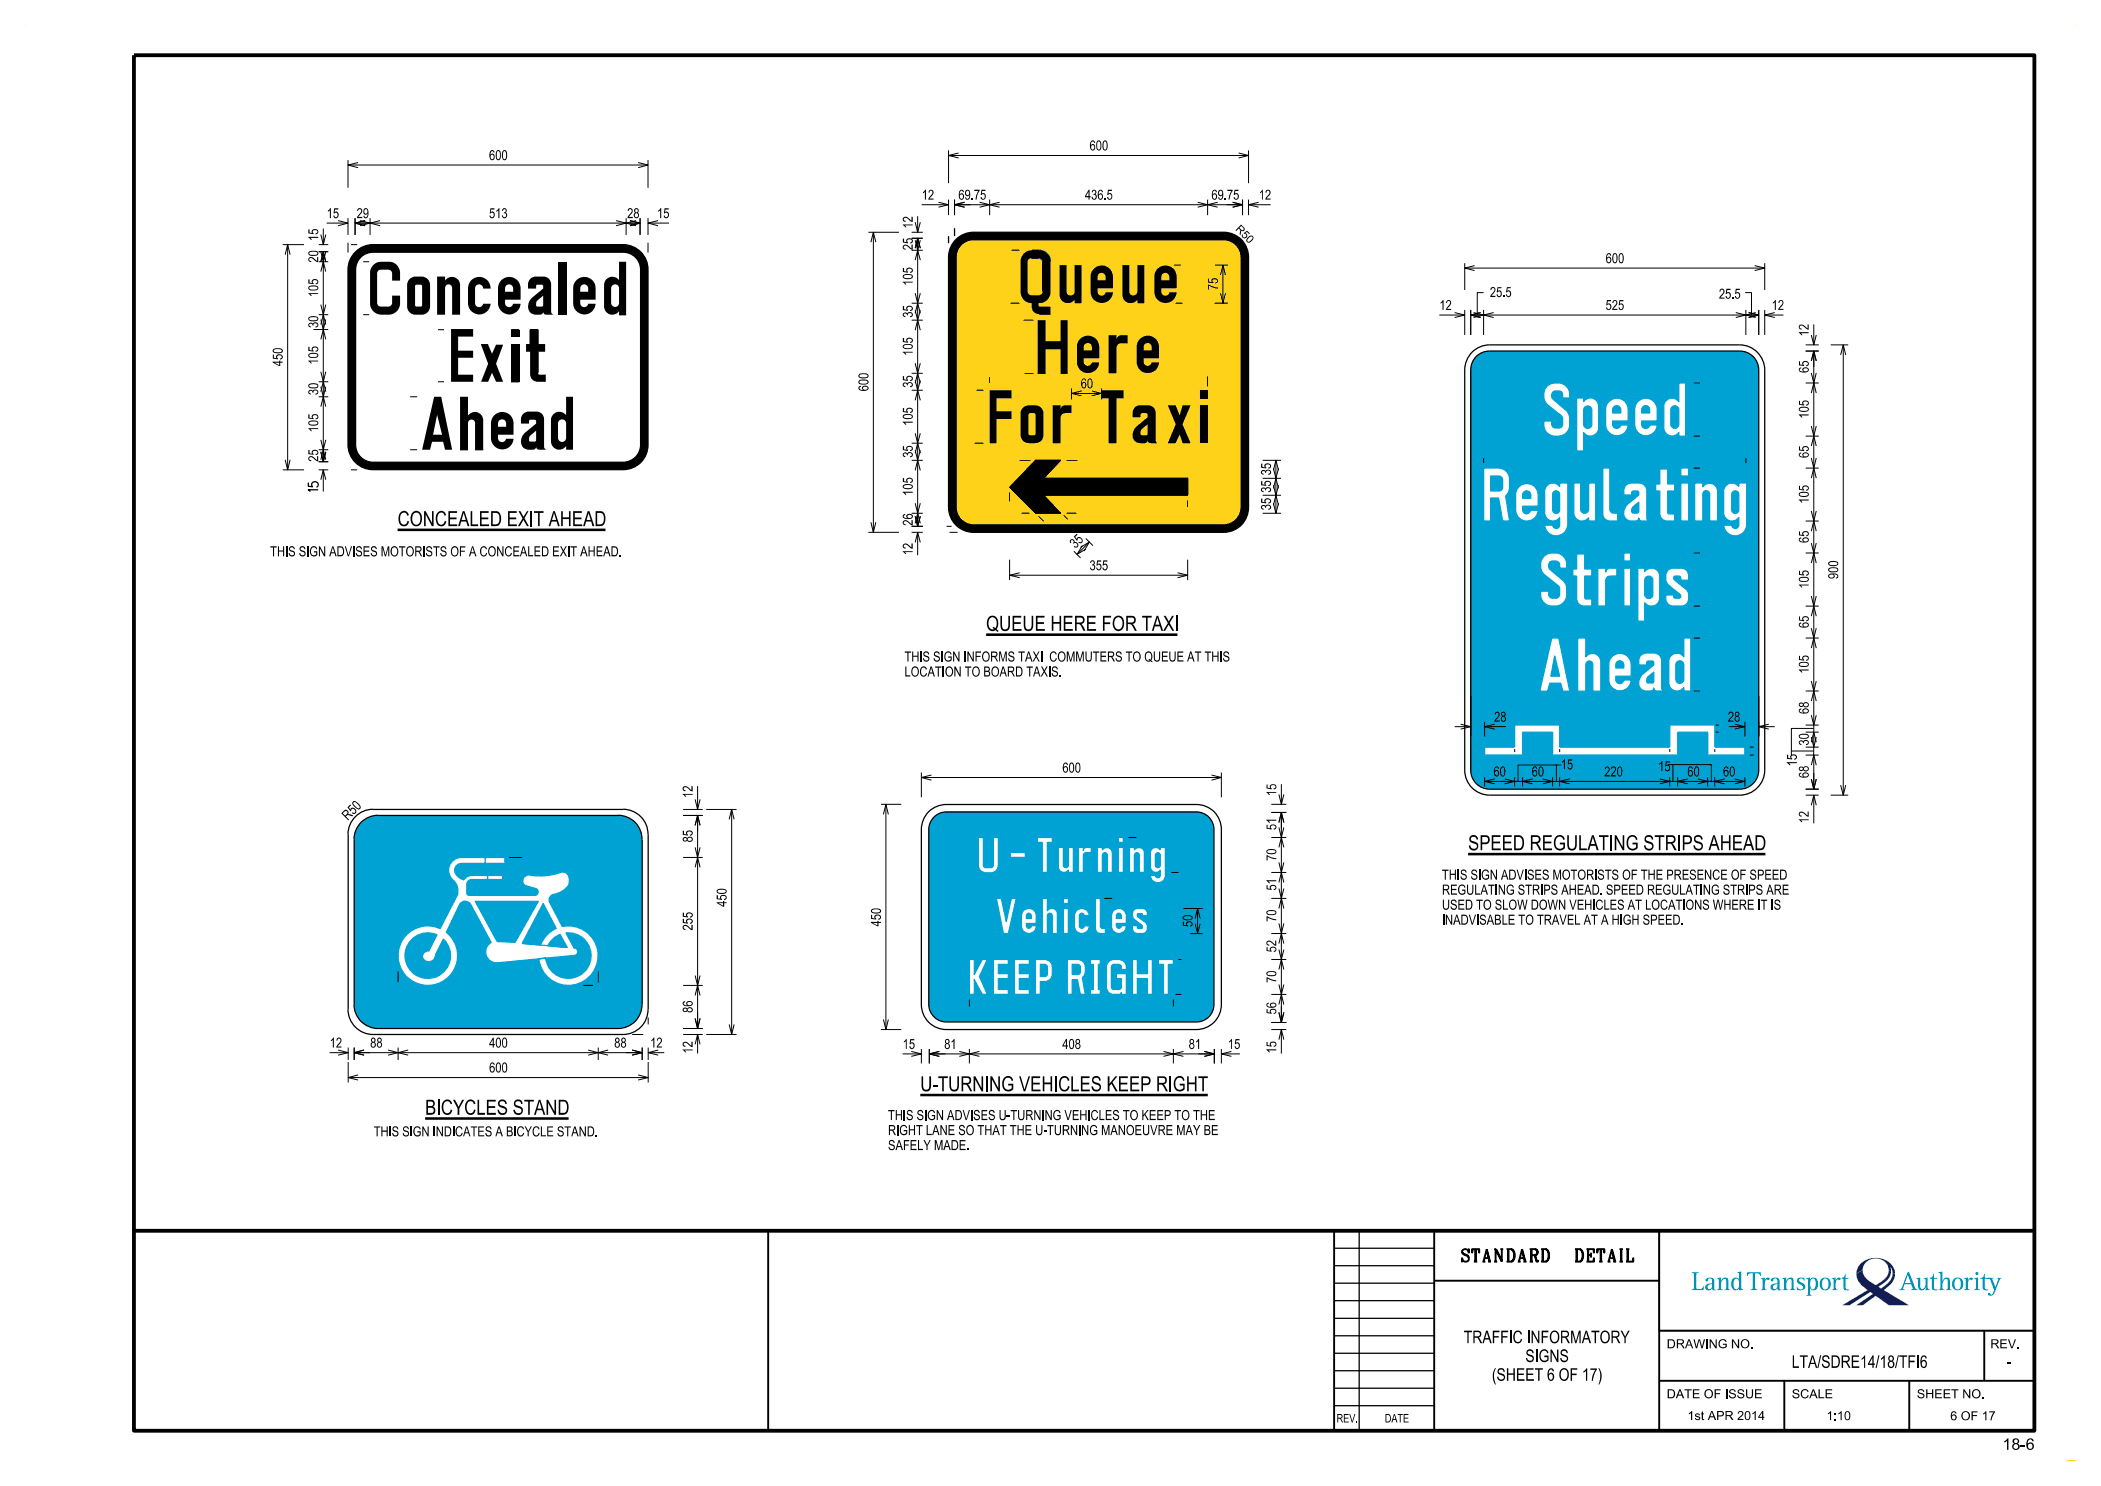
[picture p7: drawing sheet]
<svg xmlns="http://www.w3.org/2000/svg" width="420mm" height="297mm" viewBox="0 0 420 297" stroke-linecap="round" stroke-linejoin="round" font-family="sans-serif">
<defs><g id="words">
<g font-size="3">
<text x="79.5" y="105.2">CONCEALED EXIT AHEAD</text>
<text x="197.1" y="126.1">QUEUE HERE FOR TAXI</text>
<text x="293.5" y="169.9">SPEED REGULATING STRIPS AHEAD</text>
<text x="184" y="218.1">U-TURNING VEHICLES KEEP RIGHT</text>
<text x="85" y="222.8">BICYCLES STAND</text>
</g>
<g font-size="2.5">
<text x="292.3" y="252.2">STANDARD</text>
<text x="313.9" y="252.2">DETAIL</text>
<text x="292.6" y="268.5">TRAFFIC INFORMATORY</text>
<text x="298.2" y="276">(SHEET 6 OF 17)</text>
<text x="304.9" y="272.2">SIGNS</text>
<text x="358.2" y="273.4">LTA/SDRE14/18/TFI6</text>
<text x="401.2" y="273.4">-</text>
</g>
<text font-size="2.3" x="400.3" y="289.8">18-6</text>
<g font-size="2">
<text x="97.8" y="32">600</text>
<text x="217.8" y="30.1">600</text>
<text x="184.3" y="39.9">12</text>
<text x="191.6" y="39.9">69.75</text>
<text x="216.9" y="39.9">436.5</text>
<text x="242.2" y="39.9">69.75</text>
<text x="251.6" y="39.9">12</text>
<text x="65.3" y="43.6">15</text>
<text x="71.3" y="43.6">29</text>
<text x="97.8" y="43.6">513</text>
<text x="125.4" y="43.6">28</text>
<text x="131.3" y="43.6">15</text>
<text x="321" y="52.6">600</text>
<text x="297.8" y="59.4">25.5</text>
<text x="343.6" y="59.7">25.5</text>
<text x="287.7" y="62">12</text>
<text x="321" y="62">525</text>
<text x="354.2" y="62">12</text>
<text x="216" y="77.6">60</text>
<text x="54" y="111.2">THIS SIGN ADVISES MOTORISTS OF A CONCEALED EXIT AHEAD.</text>
<text x="215" y="109.7" transform="rotate(-45 215 109.7)">35</text>
<text x="217.8" y="114">355</text>
<text x="180.8" y="135.2">LOCATION TO BOARD TAXIS.</text>
<text x="180.8" y="132.2">THIS SIGN INFORMS TAXI COMMUTERS TO QUEUE AT THIS</text>
<text x="298.7" y="144.2">28</text>
<text x="345.4" y="144.2">28</text>
<text x="212.4" y="154.4">600</text>
<text x="298.5" y="155.2">60</text>
<text x="306.2" y="155.2">60</text>
<text x="312" y="153.7">15</text>
<text x="320.7" y="155.2">220</text>
<text x="331.5" y="154.1">15</text>
<text x="337.3" y="155.2">60</text>
<text x="344.4" y="155.2">60</text>
<text x="69.5" y="164.1" transform="rotate(-45 69.5 164.1)">R50</text>
<text x="288.3" y="178.8">REGULATING STRIPS AHEAD. SPEED REGULATING STRIPS ARE</text>
<text x="288.3" y="175.8">THIS SIGN ADVISES MOTORISTS OF THE PRESENCE OF SPEED</text>
<text x="288.3" y="184.8">INADVISABLE TO TRAVEL AT A HIGH SPEED.</text>
<text x="288.3" y="181.8">USED TO SLOW DOWN VEHICLES AT LOCATIONS WHERE IT IS</text>
<text x="65.9" y="209.4">12</text>
<text x="74" y="209.4">88</text>
<text x="97.8" y="209.4">400</text>
<text x="122.8" y="209.4">88</text>
<text x="130" y="209.4">12</text>
<text x="180.4" y="209.6">15</text>
<text x="188.7" y="209.6">81</text>
<text x="212.4" y="209.6">408</text>
<text x="237.6" y="209.6">81</text>
<text x="245.5" y="209.6">15</text>
<text x="97.8" y="214.4">600</text>
<text x="74.7" y="227.1">THIS SIGN INDICATES A BICYCLE STAND.</text>
<text x="177.5" y="226.9">RIGHT LANE SO THAT THE U-TURNING MANOEUVRE MAY BE</text>
<text x="177.5" y="223.9">THIS SIGN ADVISES U-TURNING VEHICLES TO KEEP TO THE</text>
<text x="177.5" y="229.9">SAFELY MADE.</text>
</g>
<g font-size="1.8">
<text x="333.2" y="269.5">DRAWING NO.</text>
<text x="397.9" y="269.5">REV.</text>
<text x="333.2" y="279.5">DATE OF ISSUE</text>
<text x="358.2" y="279.5">SCALE</text>
<text x="383.2" y="279.5">SHEET NO.</text>
<text x="337.3" y="283.8">1st APR 2014</text>
<text x="365.1" y="283.8">1:10</text>
<text x="389.9" y="283.9">6 OF 17</text>
</g>
<g font-size="1.7">
<text x="267.2" y="284.3">REV.</text>
<text x="276.8" y="284.3">DATE</text>
</g>
<g font-size="1.6">
<text x="246.9" y="45.9" transform="rotate(45 246.9 45.9)">R 5</text>
<text x="248.9" y="47.9" transform="rotate(45 248.9 47.9)">0</text>
</g>
</g></defs>
<g fill="#00a2d3">
<path d="M72.2 164.4a4.9 4.9 0 0 0-1.4 3.3v33.1a4.8 4.8 0 0 0 4.8 4.8h47.9a4.8 4.8 0 0 0 4.8-4.8v-33.1a4.8 4.8 0 0 0-4.8-4.8h-47.9a4.9 4.9 0 0 0-3.4 1.5zM90.5 172.1l.6-.5 1.2-.2h4.5l.2 .2 .1-.2h3.7l.2 .2v.8l-.2 .2h-3.6l-.2-.2-.2 .2h-4.5a1.44 1.44 0 0 0-1.4 1.1 1.44 1.44 0 0 0 .8 1.6l1 .6 .5-.5 .8-.4h3.3l.2 .2 .2-.2h2.7l.1 .6-.2 .2h-2.6l-.2-.2-.2 .2-3.5 .1-.5 .7v1.9l.3 .4 13.3 .1a.7 .7 0 0 0 .7-.7 .7 .7 0 0 0-.5-.7l-1.3-.4a1.18 1.18 0 0 1-1.3-1.4 1.18 1.18 0 0 1 1.6-.9 14.2 14.2 0 0 0 6.4-.6 1.45 1.45 0 0 1 1.3 1.9 3.1 3.1 0 0 1-2.5 2.4 1.27 1.27 0 0 0-1.5 1.6l2.6 5a5.9 5.9 0 0 1 7.1 4.8 5.9 5.9 0 0 1-5.1 6.9 5.9 5.9 0 0 1-6.7-5.3l-8.2 .8a2.18 2.18 0 0 1-2.3-1.5 2.18 2.18 0 0 1 1-2.5l-4.2-7.8a1.35 1.35 0 0 0-2 0l-2.8 5.7a5.9 5.9 0 0 1-1 10 5.9 5.9 0 0 1-8.6-5.1 5.9 5.9 0 0 1 8.4-5.6l3.5-6.8a3.1 3.1 0 0 0-1.3-3.3 2.57 2.57 0 0 1 .3-3.4z" fill-rule="evenodd"/>
<path d="M82.3 187.8a4.5 4.5 0 0 1 5-1l-1.6 3.3a1.1 1.1 0 0 0-1.2 1.2 1.1 1.1 0 0 0 1.5 .9 1.36 1.36 0 0 0 1.1-1.4l1.5-3.1a4.5 4.5 0 0 1 .2 6.4 4.5 4.5 0 0 1-6.4 .2 4.5 4.5 0 0 1-.1-6.5z" fill-rule="evenodd"/>
<path d="M95 180.2h12.6l-4.6 8.1-3.6-.1z" fill-rule="evenodd"/>
<path d="M110.5 187.6l1.5-.8 1.4 2.6-3.9-.4z" fill-rule="evenodd"/>
<path d="M108.6 180.6l2.6 5a5.9 5.9 0 0 0-3.1 3.3l-3.7-.3z" fill-rule="evenodd"/>
<path d="M113.1 186.5a4.6 4.6 0 0 1 5 4 4.6 4.6 0 0 1-4 5 4.6 4.6 0 0 1-5-4l5.7-.5a.74 .74 0 0 0 .7-.8 .74 .74 0 0 0-.7-.7z" fill-rule="evenodd"/>
</g>
<g fill="#fed218">
<path d="M192.2 48.9a3.6 3.6 0 0 0-1.1 2.5v50a3.6 3.6 0 0 0 3.5 3.5h50a3.6 3.6 0 0 0 3.5-3.5v-50a3.5 3.5 0 0 0-3.5-3.5h-50a3.4 3.4 0 0 0-2.4 1zM204.7 50.7l1-.6 2.1-.1a2.23 2.23 0 0 1 2.2 2.3v6a2.24 2.24 0 0 1-2.4 2.3l.2 .8h2.2v1.4h-2.3a1.62 1.62 0 0 1-1.5-2.2 2.23 2.23 0 0 1-2.2-2.3v-6.3l.3-.8zM211.8 53h1.4v5.3a.79 .79 0 0 0 .8 .8 .79 .79 0 0 0 .8-.8v-5.3h1.4v7.6h-1.4v-.7a1.65 1.65 0 0 1-1.8 .6 1.65 1.65 0 0 1-1.2-1.6zM218.7 53.7a2.25 2.25 0 0 1 2.5-.5 2.25 2.25 0 0 1 1.3 2.2v2.2h-3.1v.7a.8 .8 0 0 0 .8 .8 .8 .8 0 0 0 .8-.7h1.5a2.24 2.24 0 0 1-2.3 2.2 2.24 2.24 0 0 1-2.2-2.3v-3.3l.3-.8zM224.4 53h1.3v5.3a.81 .81 0 0 0 .9 .8 .81 .81 0 0 0 .8-.8v-5.3h1.3v7.6h-1.3v-.7a1.64 1.64 0 0 1-1.9 .6 1.64 1.64 0 0 1-1.1-1.6zM231.4 53.7a2.25 2.25 0 0 1 2.5-.5 2.25 2.25 0 0 1 1.3 2.2v2.2h-3v.7a.8 .8 0 0 0 .7 .8 .8 .8 0 0 0 .9-.7h1.4a2.24 2.24 0 0 1-2.3 2.2 2.24 2.24 0 0 1-2.1-2.3v-3.3l.2-.8zM207.4 64h1.6v4.2h3v-4.2h1.4v10.6h-1.4v-4.8h-3v4.8h-1.6zM215.9 67.7a2.25 2.25 0 0 1 2.5-.4 2.25 2.25 0 0 1 1.3 2.1v2.2h-3.1v.7a.82 .82 0 0 0 .8 .8 .82 .82 0 0 0 .9-.7h1.4a2.24 2.24 0 0 1-2.2 2.2 2.24 2.24 0 0 1-2.2-2.3v-3.2l.2-.9zM221.6 67h1.6v.8a.94 .94 0 0 1 .9-.8h1.3v1.6h-1.3a.9 .9 0 0 0-.9 .9v5.1h-1.6zM227.9 67.7a2.25 2.25 0 0 1 2.5-.4 2.25 2.25 0 0 1 1.3 2.1v2.2h-3.1v.7a.8 .8 0 0 0 .8 .8 .8 .8 0 0 0 .8-.7h1.5a2.24 2.24 0 0 1-2.3 2.2 2.24 2.24 0 0 1-2.2-2.3v-3.2l.3-.9zM220.2 78h4.4v1.6h-1.4v9h-1.6v-9h-1.4zM226.8 81.4l.9-.4h1.8a1.56 1.56 0 0 1 1.5 1.5v5.5a.57 .57 0 0 0 .6 .6h-1.7l-.4-.3-.1-.3-.3 .5-1.2 .1a1.66 1.66 0 0 1-1.4-1 1.66 1.66 0 0 1 .2-1.7l.6-.7 2.1-1.8v-.6l-.3-.2h-.8l-.3 .1v.7h-1.6a2.35 2.35 0 0 1 .4-2zM233.4 81h1.6l.8 2 .6-2h1.6l-1.6 3.8 1.6 3.8h-1.6l-.6-1.8-.8 1.8h-1.6l1.6-3.8zM239.8 81h1.6v7.6h-1.6zM239.8 78h1.6v1.6h-1.6zM210.4 81h1.6v.8a.88 .88 0 0 1 .9-.8h1.3v1.6h-1.5l-.6 .5-.1 5.5h-1.6zM204.5 81.5l.3-.2a3.1 3.1 0 0 1 2.1-.3 1.63 1.63 0 0 1 1.7 1.7v4.3a1.57 1.57 0 0 1-1.7 1.6 3.3 3.3 0 0 1-2.1-.3l-.6-.5-.2-.8v-4.7zM197.8 78h4.4v1.6h-3v2.6h3v1.6h-3v4.8h-1.4zM207 92h5l-3.4 3.6h28.8v3.4h-28.8l3.4 3.6h-5l-5.2-5.2z" fill-rule="evenodd"/>
<path d="M205.6 51.8l.6-.2h1.5l.5 .2 .2 .4v6l-.1 .5-.4 .3h-1.9l-.4-.2-.2-.4v-6.1z" fill-rule="evenodd"/>
<path d="M219.6 54.7a.82 .82 0 0 1 .9-.1 .82 .82 0 0 1 .5 .8v.6h-1.6v-.8z" fill-rule="evenodd"/>
<path d="M232.4 54.7a.8 .8 0 0 1 .9-.1 .8 .8 0 0 1 .5 .8v.6h-1.6v-1z" fill-rule="evenodd"/>
<path d="M216.9 68.8a.81 .81 0 0 1 .9-.2 .81 .81 0 0 1 .5 .8v.6h-1.7l.1-.8z" fill-rule="evenodd"/>
<path d="M228.8 68.8a.81 .81 0 0 1 1-.2 .81 .81 0 0 1 .4 .8v.6h-1.6v-.8z" fill-rule="evenodd"/>
<path d="M228.4 85.7l1-.9v2l-.3 .2h-.8a.72 .72 0 0 1-.4-.7 .72 .72 0 0 1 .5-.6z" fill-rule="evenodd"/>
<path d="M205.7 82.7l1-.1 .3 .2v3.9l-.2 .3h-.9l-.3-.2v-3.9z" fill-rule="evenodd"/>
</g>
<g fill="#00a2d3">
<path d="M186.7 163.3a3.4 3.4 0 0 0-1 2.5v35a3.6 3.6 0 0 0 3.5 3.5h50a3.5 3.5 0 0 0 3.5-3.5v-35a3.5 3.5 0 0 0-3.5-3.5h-50a3.4 3.4 0 0 0-2.5 1zM195.6 167.4h1v5.5l.2 .5h.3h1.2l.2-.3 .1-5.7h1v5.5a1.51 1.51 0 0 1-1.5 1.5 2.04 2.04 0 0 1-2.3-.6l-.2-.9zM202 170.4h3v1h-3zM207.4 167.4h3v1h-1v6h-1v-6h-1zM211.6 169.4h1v3.5a.49 .49 0 0 0 .5 .5 .49 .49 0 0 0 .5-.5v-3.5h1v5h-1v-.5a1.12 1.12 0 0 1-1.3 .4 1.12 1.12 0 0 1-.7-1zM215.5 169.4h1.1v.6a.62 .62 0 0 1 .6-.6h1v1h-1.2l-.4 .4v3.6h-1.1zM219.4 169.4h1v.5a1.08 1.08 0 0 1 1.2-.5 1.08 1.08 0 0 1 .8 1.1v3.9h-1v-3.4a.5 .5 0 0 0-.5-.6 .5 .5 0 0 0-.5 .6v3.4h-1zM223.6 169.4h1v5h-1zM223.6 167.4h1v1h-1zM225.8 169.4h1v.5a1.1 1.1 0 0 1 1.2-.5 1.1 1.1 0 0 1 .8 1.1v3.9h-1v-3.4a.5 .5 0 0 0-.5-.6 .5 .5 0 0 0-.5 .6v3.4h-1zM230.4 169.6a1.1 1.1 0 0 1 1.6 .3v-.5h1v5.5a1.5 1.5 0 0 1-1.5 1.5 1.5 1.5 0 0 1-1.5-1.4h1a.49 .49 0 0 0 .5 .4 .49 .49 0 0 0 .5-.5v-1a1.09 1.09 0 0 1-1.3 .4 1.09 1.09 0 0 1-.7-1v-2.8v-.4zM222.6 182a1.52 1.52 0 0 1 1.6-.3 1.52 1.52 0 0 1 1 1.4v1.5h-2v.4a.49 .49 0 0 0 .5 .5 .49 .49 0 0 0 .5-.5h.9a1.48 1.48 0 0 1-1.4 1.6 1.48 1.48 0 0 1-1.5-1.5v-2.3zM219 179.6h1v5.7l.3 .2 .7 .1v1h-1a1.01 1.01 0 0 1-1-1zM226.7 181.9a1.87 1.87 0 0 1 1.7-.3h.2a1.13 1.13 0 0 1 .8 1.4h-1l-.2-.4h-.7l-.1 .2v.4l1.6 1.2a1.37 1.37 0 0 1-.4 2.1l-1.2 .1a1.13 1.13 0 0 1-1-1.6h1l.1 .6 .8-.2v-.5l-1.5-1.1a1.46 1.46 0 0 1-.1-1.9zM215.2 182a1.48 1.48 0 0 1 1.6-.3 1.48 1.48 0 0 1 .9 1.3h-1a.49 .49 0 0 0-.5-.5 .49 .49 0 0 0-.4 .5v2a.49 .49 0 0 0 .5 .5 .49 .49 0 0 0 .4-.5h1a1.48 1.48 0 0 1-1.4 1.6 1.48 1.48 0 0 1-1.5-1.5v-2.3zM212.6 181.6h1v5h-1zM208.4 179.6h1v2.4a1.1 1.1 0 0 1 1.2-.4 1.1 1.1 0 0 1 .8 1.1v3.9h-1v-3.6a.49 .49 0 0 0-.5-.5 .49 .49 0 0 0-.5 .5v3.6h-1zM204.6 182a1.5 1.5 0 0 1 1.6-.3 1.5 1.5 0 0 1 1 1.4v1.5h-2v.4a.49 .49 0 0 0 .5 .5 .49 .49 0 0 0 .5-.5h1a1.48 1.48 0 0 1-1.5 1.6 1.48 1.48 0 0 1-1.5-1.5v-2.3zM199.2 179.6h1l1 4.6 1-4.6h1l-1.6 7h-1zM212.6 179.6h1v1h-1zM193.8 191.8h1v3l1.6-3h1l-1.6 3.4 1.6 3.6h-1l-1.6-3v3h-1zM198.6 191.8h3v1h-2v1.8h2v1h-2v2.2h2v1h-3zM202.8 191.8h3v1h-2v1.8h2v1h-2v2.2h2v1h-3zM207 191.8h1.9a1.5 1.5 0 0 1 1.5 1.5 3.2 3.2 0 0 1-.3 2.2l-.4 .4a2.35 2.35 0 0 1-1.7 .3v2.6h-1zM213.4 191.8h2.1a1.51 1.51 0 0 1 1.5 1.5 2.06 2.06 0 0 1-.6 2.1l.6 3.4h-1l-.6-3h-1.1v3h-.9zM218 191.8h2v1h-.4v5h.4v1h-2v-1h.6v-5h-.6zM221.6 192.2l.5-.3 .6-.1a2.04 2.04 0 0 1 2.2 .6l.2 .6 .1 .8h-1l-.1-.7-.2-.3h-1.2l-.5 .3v4.2l.3 .4h1.4l.2-.2 .1-1.9h-1v-1h2v4.2h-1v-.4l-.2 .2-.3 .2a2 2 0 0 1-2.3-.7l-.2-.8v-4l.1-.6zM226.4 191.8h1v2.8h2v-2.8h1v7h-1v-3.2h-2v3.2h-1zM231.6 191.8h3v1h-1v6h-1v-6h-1z" fill-rule="evenodd"/>
<path d="M231.1 170.6l.4-.2 .4 .3 .1 2.2a.49 .49 0 0 1-.5 .5 .49 .49 0 0 1-.5-.5v-2.1z" fill-rule="evenodd"/>
<path d="M223.3 182.7a.5 .5 0 0 1 .5-.1 .5 .5 0 0 1 .4 .4v.6h-1z" fill-rule="evenodd"/>
<path d="M205.3 182.7a.5 .5 0 0 1 .6-.1 .5 .5 0 0 1 .3 .4v.6h-1z" fill-rule="evenodd"/>
<path d="M208 192.8h.9l.4 .3 .1 1.7-.2 .3-1.2 .1z" fill-rule="evenodd"/>
<path d="M214.3 192.8h1.2l.3 .1 .2 .3v1.1l-.2 .3-.3 .2h-1.2z" fill-rule="evenodd"/>
</g>
<path d="M321 114.3h.1" fill="none" stroke="#00a2d3" stroke-width=".2"/>
<g fill="#00a2d3">
<path d="M310.8 131.1l1 4h-1.8z"/>
<path d="M295.1 71.3a3.7 3.7 0 0 0-1.1 2.6v80a3.8 3.8 0 0 0 3.8 3.8h50a3.9 3.9 0 0 0 3.8-3.8v-80a3.8 3.8 0 0 0-3.8-3.7h-50a3.7 3.7 0 0 0-2.7 1.1zM296.8 149.3h6v-4.4h9v4.4h22v-4.4h9v4.4h6v1.6h-7.4v-4.6h-6v4.6h-25v-4.6h-6v4.6h-7.6zM321.7 80.2a2.25 2.25 0 0 1 2.5-.4 2.25 2.25 0 0 1 1.3 2.1v2.2h-3.1v.7a.82 .82 0 0 0 .7 .8 .82 .82 0 0 0 .9-.7h1.5a2.26 2.26 0 0 1-2.3 2.2 2.26 2.26 0 0 1-2.2-2.3v-3.2l.3-.9zM310.2 127.5h1.4l2.2 10.6h-1.4l-.4-1.5h-2.2l-.4 1.5h-1.6zM315.4 127.5h1.6v3.8a1.65 1.65 0 0 1 1.9-.6 1.65 1.65 0 0 1 1.1 1.6v5.8h-1.6v-5.3a.71 .71 0 0 0-.7-.7 .71 .71 0 0 0-.7 .7v5.3h-1.6zM322.3 131.2a2.25 2.25 0 0 1 2.4-.4 2.25 2.25 0 0 1 1.4 2.1v2.2h-3.1a1.17 1.17 0 0 0 .4 1.4 .79 .79 0 0 0 1.2-.6h1.5a2.24 2.24 0 0 1-2.3 2.2 2.24 2.24 0 0 1-2.2-2.2v-3.3l.1-.6zM328.2 130.8l.7-.3h1.8a1.51 1.51 0 0 1 1.5 1.5v5.5l.2 .4 .4 .2h-1.8l-.2-.1-.2-.5a.55 .55 0 0 1-.6 .6 1.94 1.94 0 0 1-2.3-.9 2.38 2.38 0 0 1 .7-2.5l2.2-1.8-.1-.7-1.1-.1-.2 .2v.6h-1.6a2.05 2.05 0 0 1 .6-2.1zM336.6 127.5h1.4v10.6h-1.4v-.7a1.64 1.64 0 0 1-1.9 .7 1.64 1.64 0 0 1-1.1-1.6v-4.3a1.65 1.65 0 0 1 1.2-1.6 1.65 1.65 0 0 1 1.8 .7zM327.4 80.2a2.27 2.27 0 0 1 2.6-.4 2.27 2.27 0 0 1 1.3 2.1v2.2h-3.1v.7a.8 .8 0 0 0 .7 .8 .8 .8 0 0 0 .9-.7h1.5a2.26 2.26 0 0 1-2.3 2.2 2.26 2.26 0 0 1-2.2-2.3v-3.2l.3-.9zM335.6 76.5h1.4v10.7h-1.4v-.8a1.64 1.64 0 0 1-1.8 .7 1.64 1.64 0 0 1-1.2-1.6v-4.3a1.65 1.65 0 0 1 1.2-1.5 1.65 1.65 0 0 1 1.8 .6zM309.2 77.2a2.75 2.75 0 0 1 4.6 1.2v1.1h-1.4v-.8l-.2-.4-.6-.2h-.7a.95 .95 0 0 0-.7 .7 .95 .95 0 0 0 .3 1l3 2.7a4 4 0 0 1 .3 2.7 2.69 2.69 0 0 1-2.3 2 2.69 2.69 0 0 1-2.7-1.5l-.2-1.6h1.6l.1 1.1 .5 .3h1l.4-.2 .2-.4-.1-1.6-2.8-2.3a2.71 2.71 0 0 1-.3-3.8zM315.2 79.5h1.4v.8a1.64 1.64 0 0 1 1.8-.7 1.64 1.64 0 0 1 1.2 1.6v4.3a1.66 1.66 0 0 1-1.2 1.6 1.66 1.66 0 0 1-1.8-.6v3.6h-1.4zM296.6 93.6h2.9a2.23 2.23 0 0 1 2.3 2.2 4.4 4.4 0 0 1-.3 2.7l-.5 .6 .8 5h-1.4l-.8-4.5h-1.6v4.5h-1.4zM303.7 97.3a2.25 2.25 0 0 1 2.4-.4 2.25 2.25 0 0 1 1.4 2.1v2.2h-3.1v.7a.8 .8 0 0 0 .7 .8 .8 .8 0 0 0 .9-.7h1.5a2.26 2.26 0 0 1-2.3 2.1 2.26 2.26 0 0 1-2.2-2.2v-3.3l.3-.8zM314.6 96.6h1.4v5.2a.79 .79 0 0 0 .8 .8 .79 .79 0 0 0 .8-.8v-5.2h1.4v7.5h-1.4v-.6a1.64 1.64 0 0 1-1.9 .6 1.64 1.64 0 0 1-1.1-1.6zM331.8 93.7h1.6v3h1.4v1.4h-1.4v4.3l.2 .3h1.2v1.4h-1.4a1.5 1.5 0 0 1-1.6-1.5v-4.5h-.8v-1.4h.8zM338.8 96.6h1.6v.7a1.61 1.61 0 0 1 1.8-.6 1.61 1.61 0 0 1 1.2 1.5v5.9h-1.6v-5.3a.69 .69 0 0 0-.7-.7 .69 .69 0 0 0-.7 .7v5.3h-1.6zM315.2 110.7h1.6v3h1.4v1.4h-1.4v4.3l.2 .3h1.2v1.4h-1.4a1.51 1.51 0 0 1-1.6-1.4v-4.6h-.8v-1.4h.8zM325 97l.8-.4h1.9a1.5 1.5 0 0 1 1.5 1.4v5.5l.2 .5 .4 .1h-1.8l-.2-.1-.2-.5a.6 .6 0 0 1-.6 .6 1.96 1.96 0 0 1-2.3-.9 2.37 2.37 0 0 1 .8-2.5l2.1-1.7v-.7l-.2-.2-1 .1-.2 .1v.7h-1.6a2.2 2.2 0 0 1 .4-2zM320.4 93.6h1.4v8.2a.75 .75 0 0 0 .7 .7h.9v1.6h-1.5a1.45 1.45 0 0 1-1.5-1.5zM309.2 97.1a1.65 1.65 0 0 1 2.6 .2v-.7h1.6v8.2a2.31 2.31 0 0 1-2.2 2.3 2.31 2.31 0 0 1-2.4-2.2h1.6a.71 .71 0 0 0 .7 .7 .71 .71 0 0 0 .7-.7v-1.5a1.65 1.65 0 0 1-1.9 .7 1.65 1.65 0 0 1-1.1-1.6v-4.3v-.4zM336 96.6h1.6v7.5h-1.6zM336 93.6h1.6v1.5h-1.6zM345 97.1a1.67 1.67 0 0 1 2.6 .2v-.7h1.6v8.2a2.31 2.31 0 0 1-2.3 2.3 2.31 2.31 0 0 1-2.3-2.2h1.6a.71 .71 0 0 0 .7 .7 .71 .71 0 0 0 .7-.7v-1.5a1.67 1.67 0 0 1-1.9 .7 1.67 1.67 0 0 1-1.1-1.6v-4.3v-.4zM308.6 111.2a2.69 2.69 0 0 1 3.2-.5 2.69 2.69 0 0 1 1.4 2.9h-1.4l-.1-1.1-.7-.4a1.29 1.29 0 0 0-1.3 .4 1.28 1.28 0 0 0 .1 1.3l2.6 2.2 .5 .6a3.7 3.7 0 0 1 .3 2.6 2.67 2.67 0 0 1-2.6 2 2.67 2.67 0 0 1-2.6-2v-1.1h1.6v.9l.2 .3a1.32 1.32 0 0 0 1.4 .2l.4-.2 .2-.4-.1-1.6-2.8-2.3a2.62 2.62 0 0 1-.3-3.8zM327.4 113.6h1.4v.6a1.65 1.65 0 0 1 1.8-.6 1.65 1.65 0 0 1 1.2 1.6v4.3a1.66 1.66 0 0 1-1.2 1.6 1.66 1.66 0 0 1-1.8-.6v3.6h-1.4zM324.6 113.6h1.4v7.5h-1.4zM324.6 110.5h1.4v1.6h-1.4zM333.4 114l.8-.4h1.9a1.45 1.45 0 0 1 1.5 1.4v1h-1.6v-.6l-.2-.2-.9-.1a.42 .42 0 0 0-.3 .4 .42 .42 0 0 0 .1 .4l2.6 2.2a2.33 2.33 0 0 1-.4 2.8l-.5 .2h-1.9a1.67 1.67 0 0 1-1.5-2.2h1.6v.4l.2 .2 .9 .1a.42 .42 0 0 0 .2-.8l-2.5-2a2.38 2.38 0 0 1 0-2.8zM319.4 113.6h1.6v.7a.88 .88 0 0 1 .9-.7h1.3v1.5h-1.3a.88 .88 0 0 0-.9 .9v5.1h-1.6z" fill-rule="evenodd"/>
<path d="M322.6 81.3a.8 .8 0 0 1 .9-.2 .8 .8 0 0 1 .5 .8v.6h-1.6v-.8z" fill-rule="evenodd"/>
<path d="M323.3 132.3a.79 .79 0 0 1 .8-.2 .79 .79 0 0 1 .5 .8v.6h-1.6v-.9z" fill-rule="evenodd"/>
<path d="M329.5 135.2l1.1-.9-.1 2.2h-1a.66 .66 0 0 1-.1-1.1z" fill-rule="evenodd"/>
<path d="M335.2 132.3l.2-.1a.81 .81 0 0 1 1.2 .7v2.9a.79 .79 0 0 1-.8 .8 .79 .79 0 0 1-.8-.8v-2.9z" fill-rule="evenodd"/>
<path d="M328.4 81.3a.78 .78 0 0 1 .9-.2 .78 .78 0 0 1 .5 .8v.6h-1.6v-.8z" fill-rule="evenodd"/>
<path d="M334.2 81.3l.2-.1a.81 .81 0 0 1 1.2 .7v2.9a.79 .79 0 0 1-.8 .8 .79 .79 0 0 1-.8-.8v-2.9z" fill-rule="evenodd"/>
<path d="M316.8 81.4l.2-.2a.8 .8 0 0 1 1.2 .7v2.9a.81 .81 0 0 1-.8 .8 .81 .81 0 0 1-.8-.8v-2.9z" fill-rule="evenodd"/>
<path d="M298 95.1h1.6l.6 .3 .2 .5v1.5l-.2 .5-.6 .2h-1.6z" fill-rule="evenodd"/>
<path d="M304.6 98.4a.81 .81 0 0 1 .9-.2 .81 .81 0 0 1 .5 .8v.6h-1.6v-.8z" fill-rule="evenodd"/>
<path d="M326.4 101.4l1.2-1v1.9l-.3 .2h-.8a.69 .69 0 0 1-.1-1.1z" fill-rule="evenodd"/>
<path d="M310.6 98.3a.7 .7 0 0 1 .8-.1 .7 .7 0 0 1 .4 .6v3.1a.71 .71 0 0 1-.7 .7 .71 .71 0 0 1-.7-.7v-3.1z" fill-rule="evenodd"/>
<path d="M346.4 98.3a.72 .72 0 0 1 .7-.1 .72 .72 0 0 1 .5 .6v3.1a.71 .71 0 0 1-.7 .7 .71 .71 0 0 1-.7-.7v-3.1z" fill-rule="evenodd"/>
<path d="M329 115.4l.2-.2a.81 .81 0 0 1 1.2 .7v2.9a.81 .81 0 0 1-.8 .8 .81 .81 0 0 1-.8-.8v-2.9z" fill-rule="evenodd"/>
</g>
<path d="M26.8 11h379.9v275h-379.9zM26.8 246h379.9" fill="none" stroke="#000" stroke-width=".76" stroke-linecap="butt"/>
<path d="M153.6 246v40M266.7 246v40M286.7 256h45M286.7 246v40M331.7 246v40M331.7 266h75M331.7 276h75M356.7 276v10M381.7 276v10M396.7 266v10" fill="none" stroke="#000" stroke-width=".38"/>
<path d="M5 5h.1M414.9 5h.1M5 292h.1M415 292h-1.9" fill="none" stroke="#ff0" stroke-width=".2"/>
<path d="M266.7 260h20M266.7 256.5h20M266.7 253h20M266.7 249.5h20M271.7 246v40M331.7 246h75v20h-75zM266.7 277.5h20M266.7 274h20M266.7 270.5h20M266.7 267h20M266.7 263.5h20M266.7 280.9h20" fill="none" stroke="#000" stroke-width=".25"/>
<g fill="#008c95">
<path d="M338.2 254.3h1.4l-.3 .1-.2 .3v2.8l.1 .1h.9l.3-.2 .1-.3h.1v.7h-2.4l.4-.3v-2.8z" fill-rule="evenodd"/>
<path d="M341 255.6l-.1 .3 .2 .2 .3-.1 .2-.5h.3l.3 .2 .1 .8h-.6a.71 .71 0 0 0-.8 .6 .71 .71 0 0 0 .5 .8 .71 .71 0 0 0 .9-.4l.2 .4 .6-.1-.4-.2-.1-1.9-.5-.4-.8 .1zM341.5 256.9l.8-.2v.5l-.2 .4-.5 .1-.2-.2-.1-.4z" fill-rule="evenodd"/>
<path d="M343.2 255.5l.8-.2v.7l.5-.6h.8l.2 .5v1.7l.4 .2h-1.2l.4-.3v-1.6l-.3-.3-.5 .3-.3 .6v1l.4 .3h-1.2l.4-.2v-1.8z" fill-rule="evenodd"/>
<path d="M347.3 254.3l.8-.2v3.4l.4 .3-.8 .1v-.4l-.2 .3-.4 .1a1.37 1.37 0 0 1-.8-2.2l.3-.3 .5-.1 .6 .5v-1.2zM346.9 255.6l-.3 .3-.1 .5 .1 .8 .3 .4a.73 .73 0 0 0 .8-1l-.3-.9z" fill-rule="evenodd"/>
<path d="M349.3 254.3h2.7v.7h-.1l-.3-.4-.8-.1v2.9l.2 .3 .4 .1h-1.6l.5-.1 .1-.2v-3l-.8 .1-.2 .4h-.1z" fill-rule="evenodd"/>
<path d="M352 255.5l.8-.2v.6l.4-.5h.5v.4l-.6-.1-.3 .5v1.4l.4 .2h-1.2l.4-.2v-1.9z" fill-rule="evenodd"/>
<path d="M354.1 255.6l.6-.3 .6 .1 .3 .2 .1 2 .4 .2-.6 .1-.2-.4-.3 .3-.5 .1-.5-.3a.82 .82 0 0 1 .2-.9 .82 .82 0 0 1 .8-.2h.3l-.1-.8-.5-.2-.2 .3a.26 .26 0 0 1-.4 .3 .26 .26 0 0 1 0-.5zM354.6 256.8l-.2 .3 .1 .4 .1 .2 .5-.1 .2-.4v-.5z" fill-rule="evenodd"/>
<path d="M356.3 255.5l.8-.2v.7l.3-.4 .3-.2h.7l.2 .5v1.6l.4 .3h-1.2l.3-.3v-1.7l-.2-.2-.5 .3-.3 .6v1l.4 .3h-1.2l.4-.2v-1.9z" fill-rule="evenodd"/>
<path d="M359.4 255.5l.5-.2 .8 .1 .1 .6-.6-.5h-.4l-.2 .3 .2 .4 .8 .4 .3 .3v.5l-.4 .4-.5 .1-.8-.1v-.6h.1l.3 .4 .3 .1 .4-.1 .2-.2-.2-.4-1-.6-.1-.6z" fill-rule="evenodd"/>
<path d="M361 255.5l.4 .3v2.9l-.4 .3h1.3l-.5-.4v-1.1l.3 .3 .3 .1a1.35 1.35 0 0 0 .8-2.2l-.6-.4-.4 .1-.3 .3-.1-.4zM362 255.8l.3-.3h.2l.4 .4 .1 1-.2 .5-.2 .3a.82 .82 0 0 1-.8-1.2z" fill-rule="evenodd"/>
<path d="M364.1 255.6l.6-.3 .7 .1 .5 .5 .1 .7h-.5l-.1-.8-.4-.3-.6 .3-.2 .8h-.4l.1-.6z" fill-rule="evenodd"/>
<path d="M363.8 256.6h.4l.1 .7a.61 .61 0 0 0 .8 .4 .61 .61 0 0 0 .4-.8v-.3h.5l-.2 .7a1.11 1.11 0 0 1-1.3 .5 1.11 1.11 0 0 1-.7-1.2z" fill-rule="evenodd"/>
<path d="M366.1 255.5l.9-.2v.6l.3-.5h.6l-.1 .4-.5-.1-.3 .5v1.3l.4 .3h-1.3l.4-.2v-1.9z" fill-rule="evenodd"/>
<path d="M368.8 254.6h.1v.8h.6v.2h-.6v1.8l.2 .3h.5v.2h-.5a.59 .59 0 0 1-.6-.8v-1.5h-.3v-.2l.5-.2z" fill-rule="evenodd"/>
<path d="M381.4 254.2l-1.2 3.2-.6 .4h1.2l-.4-.2 .3-.9h1.4l.3 .9-.4 .2h1.4l-.6-.6-1.2-3zM381.4 254.8l.6 1.7h-1.2z" fill-rule="evenodd"/>
<path d="M383 255.5l.9-.2v1.9l.2 .4h.3l.4-.3 .2-.6-.1-1-.4-.2 .8-.2v2.1l.5 .4-.8 .1v-.6l-.5 .5-.4 .1-.4-.1-.3-.6v-1.4z" fill-rule="evenodd"/>
<path d="M386.5 254.6h.1v.8h.7v.2h-.7v1.9l.2 .2h.5v.2l-.8-.1-.3-.3v-1.9h-.4v-.2l.5-.2z" fill-rule="evenodd"/>
<path d="M387.5 254.3l.8-.2v1.9l.5-.6 .5-.1 .4 .2 .1 2.1 .4 .2h-1.3l.5-.3v-1.6l-.3-.3-.5 .3-.3 .6v1.1l.4 .2h-1.2l.4-.2v-3z" fill-rule="evenodd"/>
<path d="M390.2 256.6h.5l.1 .7a.6 .6 0 0 0 .7 .4 .6 .6 0 0 0 .5-.7v-.4h.5l-.2 .7a1.11 1.11 0 0 1-1.3 .5 1.11 1.11 0 0 1-.8-1.2z" fill-rule="evenodd"/>
<path d="M390.6 255.6l.7-.3a1.15 1.15 0 0 1 1.2 1.3h-.5l-.2-.8-.3-.3a.8 .8 0 0 0-.8 1.1h-.5l.1-.6z" fill-rule="evenodd"/>
<path d="M392.6 255.5l.8-.2v.6l.4-.5h.5v.4l-.6-.1-.3 .5v1.3l.4 .3h-1.2l.4-.2v-1.9z" fill-rule="evenodd"/>
<path d="M394.6 255.5l.8-.2v2.3l.4 .2h-1.2l.4-.3v-1.7z" fill-rule="evenodd"/>
<path d="M396.6 254.6h.2v.8h1.2v.2h-1.2v1.9l.2 .2h.4v.2l-.8-.1-.3-.3v-1.9h-.4v-.2l.6-.2z" fill-rule="evenodd"/>
<path d="M397.4 255.4l1.1 .1a.27 .27 0 0 0-.2 .2 .27 .27 0 0 0 .1 .3l.5 1.2 .6-1.5-.3-.3h1l-.5 .4-1.2 2.9-.4 .3-.7-.2a.27 .27 0 0 1 .2-.4 .27 .27 0 0 1 .3 .3l.4-.1 .3-.8-.8-2.1-.4-.1z" fill-rule="evenodd"/>
<circle cx="395.2" cy="254.6" r=".31"/>
</g>
<g fill="#171c8f">
<path d="M371.1 254.6l1.3-.7a3.6 3.6 0 0 0 2.3 2.8l.3 .2 .5-.4a3.4 3.4 0 0 0 2.1-2.6l.4 .2a3.7 3.7 0 0 1-2.2 2.9l-.3 .2 .5 .3 .6-.4a3.4 3.4 0 0 0 1.7-2.5h.5a4 4 0 0 1-2.2 3.2l5 3.1h-4l-2.6-1.9-2.6 1.9h-1.3l3.3-2.3-.5-.4-4.2 2.7h-1.4l5-3.1-.2-.2a3.8 3.8 0 0 1-2-3z" fill-rule="evenodd"/>
<path d="M372.1 252.4a4.3 4.3 0 0 1 6.6 1.4l.1 .8h-.5l-.1-.8-.3-.6 .1 .9-.4-.2a2.63 2.63 0 0 0-2.6-2.4 2.63 2.63 0 0 0-2.6 2.4l-1.3 .7 .4-1.5z" fill-rule="evenodd"/>
</g>
<path d="M337 76.5v10.7M327.4 113.6v10.5M296.8 149.3h6v-4.4h9v4.4h22v-4.4h9v4.4h6v1.6h-7.4v-4.6h-6v4.6h-25v-4.6h-6v4.6h-7.6z" fill="none" stroke="#00a2d3" stroke-width=".25"/>
<g fill="none" stroke="#000" stroke-width=".2">
<path d="M338.6 76.5h1.2M296.6 91.5v1M338.6 93.6h1.2M338.6 87.2h1.2M349 91.5v1M338.6 110.5h1.2M338.6 138.1h1.2M338.6 127.5h1.2M338.6 121.1h1.2M302.8 149.7v.6M311.8 149.7v.6M333.8 149.7v.6"/>
<path d="M342.8 149.7v.6M343 144.9h.6M343 146.3h.6M349.8 149.3h.8M349.8 150.9h.8"/>
</g>
<path d="M292.8 73.9v80M294 73.9v80M297.8 68.9h50M297.8 70.2h50M351.6 73.9v80M352.8 73.9v80M297.8 158.9h50M297.8 157.7h50" fill="none" stroke="#000" stroke-width=".25"/>
<path d="M216.5 169.3h.2v.2h-.2z" fill-rule="evenodd" fill="#00a2d3"/>
<g fill="none" stroke="#000" stroke-width=".2">
<path d="M69.6 32v5.5M69.6 33h59.9M71.6 32.5l-2 .5 2 .5M127.6 32.5l1.9 .5-1.9 .5M129.5 32v5.5M189.6 30.1v6.5M189.6 39.9v3.1M189.6 31.1h60M190.8 39.9v3.1M191.6 30.6l-2 .5 2 .5M197.8 39.9v3.1M241.4 39.9v3.1"/>
<path d="M247.6 30.6l2 .5-2 .5M248.4 39.9v3.1M249.6 30.1v6.5M249.6 39.9v3.1M56.5 48.9h4.3M57 50.9l.5-2 .5 2M57.5 48.9v45M63.7 48.9h1.9M63.7 52.3h1.9M63.7 50.3h1.9M64.1 54.3l.5-2 .5 2M64.1 52.3l.5-2 .5 2"/>
<path d="M64.1 50.3l.5 2 .5-2M64.1 46.9l.5 2 .5-2M64.6 45.7v3.2M64.6 50.3v42M65.3 44.6h4.3M67.6 44.1l2 .5-2 .5M69.6 43.6v3.4M69.6 48.5v2M70.2 48.9h1.2M71 43.6v3.4M71 44.6h57M72 44.1l2 .5-2 .5"/>
<path d="M72.6 52.3h1.2M73 44.1l-2 .5 2 .5M74 43.6v3.4M76 44.1l-2 .5 2 .5M123.2 44.1l2 .5-2 .5M125.2 43.6v3.4M125.9 44.1l2.1 .5-2.1 .5M127.1 44.1l-1.9 .5 1.9 .5M128 43.6v3.4M129.5 44.6h4.2M129.5 43.6v3.4M129.5 48.5v2"/>
<path d="M131.6 44.1l-2.1 .5 2.1 .5M173.6 46.4h6.1M174.1 48.4l.5-2 .5 2M174.6 46.4v60M182.2 50h2.3M182.2 47.6h2.3M182.2 46.4h2.3M183 49.6l.4-2 .6 2M183 52l.4-2 .6 2M183 44.4l.4 2 .6-2M183 58.6l.4 2 .6-2M183 48l.4 2 .6-2"/>
<path d="M183.4 43.2v3.2M183.4 47.6v57.6M184.3 40.9h5.3M187.6 40.4l2 .5-2 .5M190.8 40.9h57.6M192.8 40.4l-2 .5 2 .5M195.8 40.4l2 .5-2 .5M199.8 40.4l-2 .5 2 .5M202.2 50h1.6M234.6 53h1.4M239.4 40.4l2 .5-2 .5M242.8 53h2.7"/>
<path d="M243.4 40.4l-2 .5 2 .5M244 55l.5-2 .5 2M244 58.6l.5 2 .5-2M244.5 53v7.6M246.4 40.4l2 .5-2 .5M249.6 40.9h4.4M251.6 40.4l-2 .5 2 .5M292.8 52.6v5.4M292.8 53.6h60M294.8 53.1l-2 .5 2 .5M296.6 58.5h-1.3v4.5M348.9 58.5h1.2v4.5"/>
<path d="M350.8 53.1l2 .5-2 .5M352.8 52.6v5.4M62.7 65.9h2.9M63.7 62.9h1.9M63.7 76.3h1.9M63.7 79.3h1.9M64.1 78.3l.5-2 .5 2M64.1 67.8l.5-1.9 .5 1.9M64.1 64.9l.5-2 .5 2M64.1 77.3l.5 2 .5-2M64.1 74.3l.5 2 .5-2M64.1 63.8l.5 2.1 .5-2.1"/>
<path d="M64.1 60.9l.5 2 .5-2M72.6 62.9h1.2M82 79.3h1.4M87.6 65.9h1.2M87.6 76.3h1.2M182.2 60.6h2.3M182.2 64h2.3M182.2 74.6h2.3M182.2 78h2.3M183 76.6l.4-2 .6 2M183 66l.4-2 .6 2M183 62.6l.4-2 .6 2"/>
<path d="M183 76l.4 2 .6-2M183 72.6l.4 2 .6-2M183 62l.4 2 .6-2M195.2 78h1.4M197.8 75.4v1.2M202 60.6h1.8M204.6 64h2M204.8 74.6h1.8M214.2 77.6v2.2M214.2 78.6h6M216.2 78.1l-2 .5 2 .5M218.2 78.1l2 .5-2 .5"/>
<path d="M220.2 77.6v2.2M235 60.6h1.4M241.4 75.2v2M242.8 60.6h2.7M287.7 63h5.1M290.8 62.5l2 .5-2 .5M292.8 61.9v5.1M294 63h57.6M294 61.9v5.1M294.6 62.5l2 .5-2 .5M296 62.5l-2 .5 2 .5M296.6 61.9v5.1"/>
<path d="M298.6 62.5l-2 .5 2 .5M347 62.5l2 .5-2 .5M349 61.9v5.1M349.6 62.5l2 .5-2 .5M351 62.5l-2 .5 2 .5M351.6 61.9v5.1M352.8 63h3.7M352.8 61.9v5.1M354.8 62.5l-2 .5 2 .5M361 70.2h2.6M361 68.9h2.6M361 76.5h2.6"/>
<path d="M362.1 67l.5 1.9 .5-1.9M362.1 74.5l.5 2 .5-2M362.1 72.1l.5-1.9 .5 1.9M362.1 78.6l.5-2.1 .5 2.1M362.6 70.2l-.1 80.8M362.6 64.8v4.1M366 68.9h3.5M367.9 70.9l.6-2 .5 2M368.5 68.9v90M56.5 93.9h4.3M57 91.9l.5 2 .5-2M63.7 89.9h1.9"/>
<path d="M63.7 93.9h1.9M63.7 92.3h1.9M64.1 95.9l.5-2 .5 2M64.1 91.9l.5-2 .5 2M64.1 81.3l.5-2 .5 2M64.1 90.3l.5 2 .5-2M64.1 87.9l.5 2 .5-2M64.6 93.9v4.3M70.2 93.9h1.2M82 89.9h1.4M182.2 88.6h2.3M182.2 92h2.3"/>
<path d="M183 94l.4-2 .6 2M183 90.6l.4-2 .6 2M183 80l.4-2 .6 2M183 90l.4 2 .6-2M183 86.6l.4 2 .6-2M194.8 88.6h1.8M201.8 98.4v1.8M203.8 92h2.2M213.2 92h2.2M252.4 92h3.7M252.4 99h3.7M252.4 95.6h3.7"/>
<path d="M254.6 97.6l.5-2 .5 2M254.6 94l.5-2 .5 2M254.6 97l.5 2 .5-2M254.6 93.6l.5 2 .5-2M255.1 92v10.6M361 93.6h2.6M361 87.2h2.6M362.1 91.5l.5 2.1 .5-2.1M362.1 85.2l.5 2 .5-2M362.1 95.6l.5-2 .5 2M362.1 89.1l.5-1.9 .5 1.9M173.6 106.4h6.1"/>
<path d="M174.1 104.4l.5 2 .5-2M182.2 102.6h2.3M182.2 105.2h2.3M182.2 106.4h2.3M183 108.4l.4-2 .6 2M183 104.6l.4-2 .6 2M183 103.2l.4 2 .6-2M183 100.6l.4 2 .6-2M183.4 106.4v4.6M189.2 105.2h1M189.8 106.4h1.6M201.8 111.9v4.1"/>
<path d="M201.8 115h35.6M203.8 114.5l-2 .5 2 .5M204.2 102.6h1.6M207.6 103.2l1 1M212.6 103l.8 .8M213.2 102.6h2M214.7 110.2l1.3 1.3M216.4 109l-1.1 1.8 1.8-1.1M217.1 107.6l1.4 1.4M217.8 108.3l-2.5 2.5M235.4 114.5l2 .5-2 .5M237.4 100v1.4"/>
<path d="M237.4 111.9v4.1M252.4 102.6h3.7M254.6 101l.5-2 .5 2M254.6 100.6l.5 2 .5-2M361 110.5h2.6M361 104.1h2.6M362.1 119.1l.5 2 .5-2M362.1 108.5l.5 2 .5-2M362.1 102.1l.5 2 .5-2M362.1 112.5l.5-2 .5 2M362.1 106.1l.5-2 .5 2M361 138.1h2.6"/>
<path d="M361 127.5h2.6M361 121.1h2.6M362.1 136.1l.5 2 .5-2M362.1 125.6l.5 1.9 .5-1.9M362.1 129.5l.5-2 .5 2M362.1 123.2l.5-2.1 .5 2.1M139 159.8l.5 2 .4-2M139.5 157.1v4.7M184.2 154.4v4.9M184.2 155.4h60M186.2 154.9l-2 .5 2 .5M242.2 154.9l2 .5-2 .5"/>
<path d="M244.2 154.4v4.9M255.7 158.8l.5 2 .4-2M256.2 156.7v4.1M290.8 145.2h3.2M292 144.7l2 .5-2 .5M294 144.2v3M296.8 156.2h52M296.8 144.2v3M296.8 155.3v1.9M296.8 145.2h4.3M298.8 155.7l-2 .5 2 .5M298.8 144.7l-2 .5 2 .5"/>
<path d="M300.8 155.7l2 .5-2 .5M302.8 155.3v1.9M304.4 155.3v1.9M306.4 155.7l-2 .5 2 .5M308.4 155.7l2 .5-2 .5M310.4 155.3v1.9M311.1 152.9h-7.6v3.3M311.8 155.3v1.9M312.1 152.9h-1v3.3M313.8 155.7l-2 .5 2 .5M331.8 155.7l2 .5-2 .5M333.4 152.8h1v3.4"/>
<path d="M333.8 155.3v1.9M334.4 152.8h7.7v3.4M335.4 155.3v1.9M337.4 155.7l-2 .5 2 .5M339.4 155.7l2 .5-2 .5M341.4 155.3v1.9M342.8 155.3v1.9M344.8 155.7l-2 .5 2 .5M345.6 145.2h3.2M346.8 144.7l2 .5-2 .5M346.8 155.7l2 .5-2 .5M348.8 144.2v3"/>
<path d="M348.8 155.3v1.9M351.6 144.2v3M351.6 145.2h3.2M353.6 144.7l-2 .5 2 .5M358.1 150.1h4.4M361 158.9h2.6M361 144.9h2.6M361 149.3h2.6M361 146.3h2.6M361 157.7h2.6M361 150.9h2.6M362.1 142.9l.5 2 .5-2"/>
<path d="M362.1 147.3l.5 2 .5-2M362.1 155.7l.5 2 .5-2M362.1 140.1l.5-2 .5 2M362.1 148.3l.5-2 .5 2M362.1 152.9l.5-2 .5 2M362.5 145.6h-4.4v5.3M362.6 150.9v6.8M362.6 158.9v5.7M366 158.9h3.5M367.9 156.9l.6 2 .5-2M101.8 171.4h2.6M136.6 171.4h3.9"/>
<path d="M136.6 161.8h3.9M136.6 163h3.9M139 165l.5-2 .4 2M139 173.4l.5-2 .4 2M139 169.4l.5 2 .4-2M139.5 163v42.6M141.2 161.8h6M145.8 163.8l.5-2 .5 2M146.3 161.8v45M176.1 160.8h4.1M176.6 162.8l.5-2 .5 2M177.1 160.8v45"/>
<path d="M220.8 179.6h1.6M225.6 167.4h1.6M234.2 174.4h1.3M254.1 167.4h3M254.1 174.4h3M254.1 179.6h3M254.1 160.8h3M254.1 162.4h3M255.7 177.6l.5 2 .4-2M255.7 172.4l.5 2 .4-2M255.7 165.4l.5 2 .4-2M255.7 164.4l.5-2 .4 2"/>
<path d="M255.7 176.4l.5-2 .4 2M255.7 169.4l.5-2 .4 2M256.2 162.4v42M362.1 160.9l.5-2 .5 2M79.6 194.2v2.2M116.6 197h2M119.6 194.2v2.2M136.6 197h3.9M139 199l.5-2 .4 2M139 195l.5 2 .4-2M193.8 199.8v1.4M234.6 199.8v1.4"/>
<path d="M235 198.8h1.2M235.5 191.8h.7M236.6 181.6h3.8M237.9 186.6h2.5M238.9 184.6l.5 2 .5-2M238.9 183.6l.5-2 .5 2M239.4 181.6v5M254.1 191.8h3M254.1 198.8h3M254.1 186.6h3M255.7 196.8l.5 2 .4-2M255.7 189.8l.5 2 .4-2"/>
<path d="M255.7 184.6l.5 2 .4-2M255.7 193.8l.5-2 .4 2M255.7 188.6l.5-2 .4 2M255.7 181.6l.5-2 .4 2M65.9 210.4h3.7M67.6 209.9l2 .5-2 .5M69.6 215.4h60M69.6 209.4v2.4M69.6 212.3v4.1M70.8 209.4v2.4M70.8 210.4h57.6M71.6 214.8l-2 .6 2 .5"/>
<path d="M72.8 209.9l-2 .5 2 .5M77.6 209.9l2 .5-2 .5M79.6 209.4v2.4M81.6 209.9l-2 .5 2 .5M117.6 209.9l2 .5-2 .5M119.6 209.4v2.4M121.6 209.9l-2 .5 2 .5M126.4 209.9l2 .5-2 .5M126.4 206.8h2.2M127.6 214.8l2 .6-2 .5M128.4 209.4v2.4M129.6 203.4v1.3"/>
<path d="M129.6 209.4v2.4M129.6 212.3v4.1M129.6 210.4h3.2M131.6 209.9l-2 .5 2 .5M136.6 206.8h3.9M136.6 205.6h3.9M139 208.7l.5-1.9 .4 1.9M139 203.5l.5 2.1 .4-2.1M139.5 206.8v3.8M141.2 206.8h6M145.8 204.7l.5 2.1 .5-2.1M176.1 205.8h4.1"/>
<path d="M176.6 203.8l.5 2 .5-2M180.4 210.6h3.8M182.2 210.1l2 .5-2 .5M184.2 209.7v2.8M185.8 209.7v2.8M185.8 210.6h56.9M187.8 210.1l-2 .5 2 .5M191.8 210.1l2 .5-2 .5M193.8 209.7v2.8M195.8 210.1l-2 .5 2 .5M232.6 210.1l2 .5-2 .5M234.6 209.7v2.8"/>
<path d="M236.6 210.1l-2 .5 2 .5M240.8 210.1l1.9 .5-1.9 .5M242.7 209.7v2.8M244.2 210.6h3.7M244.2 209.7v2.8M246.2 210.1l-2 .5 2 .5M254.1 205.8h3M254.1 204.4h3M255.7 202.3l.5 2.1 .4-2.1M255.7 207.8l.5-2 .4 2M255.7 200.8l.5-2 .4 2M256.2 205.8v4.8"/>
</g>
<g fill="none" stroke="#000" stroke-width=".25">
<path d="M71 50.4l1.4-1 1.1-.4 1.1-.1h50a5 5 0 0 1 4.9 5v35a4.9 4.9 0 0 1-4.9 5h-50a5 5 0 0 1-5-5v-35l.1-1.1 .4-1.1zM72.1 51.4l1.1-.7 1.4-.3h50a3.5 3.5 0 0 1 3.5 3.5v35a3.5 3.5 0 0 1-3.5 3.5h-50a3.5 3.5 0 0 1-3.5-3.5v-35l.2-1.3zM189.6 47.2v1.4M190.8 45.6v1.6M191.1 47.9l.9-.7 1-.5 1.6-.3h50a4.9 4.9 0 0 1 5 5v50a4.9 4.9 0 0 1-5 5h-50a5 5 0 0 1-5-5v-50l.1-1.1 .4-1.1zM192.2 48.9l1.1-.7 1.3-.3h50a3.5 3.5 0 0 1 3.5 3.5v50a3.6 3.6 0 0 1-3.5 3.5h-50a3.6 3.6 0 0 1-3.5-3.5v-50l.3-1.3zM206.2 51.6h1.5M206.3 50h1.5M208.4 52.3v5.9M90.2 65.9h4.4M96.2 68.9h1.4M102.2 76.3h1.6"/>
<path d="M102.2 65.9h1.6M102.2 68.9h1.6M105.2 68.9h.8v-3h1.6v3h1.4M107.6 70.3v4.2M109 74.9v1.4M123.8 62.9h1.4M207.4 74.6h1.6M207.7 62.8h2.3M207.9 61.4h2.1M212 74.6h1.4M297.8 68.9a5 5 0 0 0-5 5M297.8 70.2a3.7 3.7 0 0 0-3.8 3.7"/>
<path d="M347.8 68.9a5.1 5.1 0 0 1 5 5M347.8 70.2a3.8 3.8 0 0 1 3.8 3.7M61.6 96.4v.8l.9 .1a.62 .62 0 0 1 0-.9 .62 .62 0 0 1 .9 0 .62 .62 0 0 1 0 .9l-.1 .1M63.6 97.9h-2l.4 .3M92 89.9h1.6M95 89.9h1.6M207 92h5l-3.4 3.6h28.8v3.4h-28.8l3.4 3.6h-5l-5.2-5.2zM292.8 153.9a5 5 0 0 0 5 5M294 153.9a3.8 3.8 0 0 0 3.8 3.8M351.6 153.9a3.9 3.9 0 0 1-3.8 3.8M352.8 153.9a5.1 5.1 0 0 1-5 5M69.6 166.8v35"/>
<path d="M70.8 167.8v33M74.6 161.8h50M74.6 161.7a5.1 5.1 0 0 0-5 5.1M75.6 162.9a4.8 4.8 0 0 0-4.8 4.8M75.6 163h48M123.5 162.9a4.8 4.8 0 0 1 4.8 4.8M124.6 161.7a5 5 0 0 1 4.9 5.1M128.4 167.8v33M129.6 166.8v35M185.6 162.2l.9-.6 1-.5 1.7-.3h50a4.9 4.9 0 0 1 5 5v35a5 5 0 0 1-5 5h-50a5 5 0 0 1-5-5v-35l.3-1.7 .4-1zM186.7 163.3l1.1-.8 1.4-.2h50a3.5 3.5 0 0 1 3.5 3.5v35a3.5 3.5 0 0 1-3.5 3.5h-50a3.6 3.6 0 0 1-3.5-3.5v-35l.2-1.4zM69.6 201.8a5.1 5.1 0 0 0 5 5h50a5 5 0 0 0 4.9-5"/>
<path d="M70.8 200.8a4.8 4.8 0 0 0 4.8 4.8M75.6 205.6h48M128.3 200.8a4.8 4.8 0 0 1-4.8 4.8"/>
</g>
<g fill="none" stroke="#00a2d3" stroke-width=".25">
<path d="M309.2 77.2a2.69 2.69 0 0 1 3.2-.5 2.69 2.69 0 0 1 1.4 2.8h-1.4v-.6a.75 .75 0 0 0-.8-.8h-.7a.97 .97 0 0 0-.4 1.7l3 2.7a4.9 4.9 0 0 1 .2 3.1 2.66 2.66 0 0 1-3.2 1.5 2.66 2.66 0 0 1-1.9-3h1.6v.7a.75 .75 0 0 0 .7 .7h.7a.72 .72 0 0 0 .8-.7l-.1-1.6-2.8-2.2a2.76 2.76 0 0 1-.3-3.8zM315.2 79.5h1.4v.8a1.64 1.64 0 0 1 1.8-.7 1.64 1.64 0 0 1 1.2 1.6v4.3a1.66 1.66 0 0 1-1.2 1.6 1.66 1.66 0 0 1-1.8-.6v3.6h-1.4zM335.6 76.5h1.4v10.7h-1.4v-.8a1.65 1.65 0 0 1-1.8 .7 1.65 1.65 0 0 1-1.2-1.6v-4.3a1.65 1.65 0 0 1 1.2-1.5 1.65 1.65 0 0 1 1.8 .6zM296.6 93.6h2.9a2.23 2.23 0 0 1 2.3 2.2 4.4 4.4 0 0 1-.3 2.7l-.5 .6 .8 5h-1.4l-.8-4.5h-1.6v4.5h-1.4zM298 95.1h1.6a.77 .77 0 0 1 .8 .8v1.5a.77 .77 0 0 1-.8 .7h-1.6zM303.7 97.3a2.24 2.24 0 0 1 2.5-.5 2.24 2.24 0 0 1 1.3 2.2v2.2h-3.1v.7a.8 .8 0 0 0 .7 .8 .8 .8 0 0 0 .9-.7h1.5a2.26 2.26 0 0 1-2.3 2.1 2.26 2.26 0 0 1-2.2-2.2v-3.4l.2-.6zM304.6 98.3a.81 .81 0 0 1 .9-.1 .81 .81 0 0 1 .5 .8v.6h-1.6v-.7zM309.2 97.1a1.65 1.65 0 0 1 2.6 .2v-.7h1.6v8.2a2.31 2.31 0 0 1-2.2 2.3 2.31 2.31 0 0 1-2.4-2.2h1.6a.71 .71 0 0 0 .7 .7 .71 .71 0 0 0 .7-.7v-1.5a1.65 1.65 0 0 1-1.9 .7 1.65 1.65 0 0 1-1.1-1.6v-4.3v-.4zM310.6 98.3a.71 .71 0 0 1 .7-.1 .71 .71 0 0 1 .5 .6v3.1a.71 .71 0 0 1-.7 .7 .71 .71 0 0 1-.7-.7v-3.1zM314.6 96.6h1.4v5.2a.79 .79 0 0 0 .8 .8 .79 .79 0 0 0 .8-.8v-5.2h1.4v7.5h-1.4v-.6a1.64 1.64 0 0 1-1.9 .6 1.64 1.64 0 0 1-1.1-1.6zM316.8 81.4a.81 .81 0 0 1 .9-.2 .81 .81 0 0 1 .5 .7v2.9a.81 .81 0 0 1-.8 .8 .81 .81 0 0 1-.8-.8v-2.9zM320.4 93.6h1.4v8.2a.75 .75 0 0 0 .7 .7h.9v1.6h-1.5a1.45 1.45 0 0 1-1.5-1.5z"/>
<path d="M321.7 80.2a2.25 2.25 0 0 1 2.5-.4 2.25 2.25 0 0 1 1.3 2.1v2.2h-3.1v.7a.82 .82 0 0 0 .7 .8 .82 .82 0 0 0 .9-.7h1.5a2.26 2.26 0 0 1-2.3 2.2 2.26 2.26 0 0 1-2.2-2.3v-3.3l.2-.7zM322.6 81.3a.81 .81 0 0 1 .9-.1 .81 .81 0 0 1 .5 .7v.6h-1.6v-.6zM325 97l.8-.4h1.9a1.51 1.51 0 0 1 1.5 1.4v5.5a.59 .59 0 0 0 .6 .6h-1.6a.62 .62 0 0 1-.6-.6 .59 .59 0 0 1-.6 .6 1.96 1.96 0 0 1-2.3-.9 2.37 2.37 0 0 1 .8-2.5l2.1-1.7v-.7l-.3-.2h-.8l-.3 .2v.7h-1.6a2.2 2.2 0 0 1 .4-2zM327.4 80.2a2.28 2.28 0 0 1 2.6-.4 2.28 2.28 0 0 1 1.3 2.1v2.2h-3.1v.7a.8 .8 0 0 0 .7 .8 .8 .8 0 0 0 .9-.7h1.5a2.26 2.26 0 0 1-2.3 2.2 2.26 2.26 0 0 1-2.2-2.3v-3.3l.2-.7zM328.4 81.3a.79 .79 0 0 1 .9-.1 .79 .79 0 0 1 .5 .7v.6h-1.6v-.6zM331.8 93.7h1.6v3h1.4v1.4h-1.4v4.3l.2 .3h1.2v1.4h-1.4a1.5 1.5 0 0 1-1.6-1.5v-4.5h-.8v-1.4h.8zM334.2 81.3a.8 .8 0 0 1 .9-.1 .8 .8 0 0 1 .5 .7v2.9a.79 .79 0 0 1-.8 .8 .79 .79 0 0 1-.8-.8v-2.9zM336 96.6h1.6v7.5h-1.6zM336 93.6h1.6v1.5h-1.6zM338.8 96.6h1.6v.7a1.61 1.61 0 0 1 1.8-.6 1.61 1.61 0 0 1 1.2 1.5v5.9h-1.6v-5.3a.69 .69 0 0 0-.7-.7 .69 .69 0 0 0-.7 .7v5.3h-1.6zM345 97.1a1.67 1.67 0 0 1 2.6 .2v-.7h1.6v8.2a2.31 2.31 0 0 1-2.3 2.3 2.31 2.31 0 0 1-2.3-2.2h1.6a.71 .71 0 0 0 .7 .7 .71 .71 0 0 0 .7-.7v-1.5a1.67 1.67 0 0 1-1.9 .7 1.67 1.67 0 0 1-1.1-1.6v-4.3v-.4zM346.4 98.3a.71 .71 0 0 1 .8-.1 .71 .71 0 0 1 .4 .6v3.1a.71 .71 0 0 1-.7 .7 .71 .71 0 0 1-.7-.7v-3.1z"/>
<path d="M308.6 111.2a2.69 2.69 0 0 1 3.2-.5 2.69 2.69 0 0 1 1.4 2.9h-1.4v-.7a.75 .75 0 0 0-.8-.8h-.7a1 1 0 0 0-.5 1.7l2.6 2.2 .5 .6a4.6 4.6 0 0 1 .2 3 2.67 2.67 0 0 1-3.2 1.5 2.67 2.67 0 0 1-1.9-3h1.6a1.11 1.11 0 0 0 .4 1.4 1.39 1.39 0 0 0 1.7-.4 2.62 2.62 0 0 0 0-1.9l-2.8-2.2a2.67 2.67 0 0 1-.3-3.8zM315.2 110.7h1.6v3h1.4v1.4h-1.4v4.3l.2 .3h1.2v1.4h-1.4a1.51 1.51 0 0 1-1.6-1.4v-4.6h-.8v-1.4h.8zM319.4 113.6h1.6v.7a.88 .88 0 0 1 .9-.7h1.3v1.5h-1.3a.88 .88 0 0 0-.9 .9v5.1h-1.6zM324.6 113.6h1.4v7.5h-1.4zM324.6 110.5h1.4v1.6h-1.4zM326.5 101.2l1.1-.8v1.8l-.1 .3h-1l-.3-.1v-.7zM327.4 113.6h1.4v.6a1.66 1.66 0 0 1 1.8-.6 1.66 1.66 0 0 1 1.2 1.6v4.3a1.66 1.66 0 0 1-1.2 1.6 1.66 1.66 0 0 1-1.8-.6v3.6h-1.4zM329 115.4a.81 .81 0 0 1 .9-.2 .81 .81 0 0 1 .5 .7v2.9a.81 .81 0 0 1-.8 .8 .81 .81 0 0 1-.8-.8v-2.9zM333.4 114l.8-.4h1.9a1.45 1.45 0 0 1 1.5 1.4v1h-1.6l-.1-.7-.2-.2h-.8l-.3 .3 .1 .5 2.3 1.9a2 2 0 0 1-.6 3.3h-1.9a1.67 1.67 0 0 1-1.5-2.2h1.6v.5l.3 .2 .9-.1 .2-.3-.1-.4-2.4-1.9a2.33 2.33 0 0 1-.1-2.9zM310.2 127.5h1.4l2.2 10.6h-1.4l-.4-1.5h-2.2l-.4 1.5h-1.6zM310.8 131.1l1 4h-1.8zM315.4 127.5h1.6v3.8a1.65 1.65 0 0 1 1.9-.6 1.65 1.65 0 0 1 1.1 1.6v5.8h-1.6v-5.3a.71 .71 0 0 0-.7-.7 .71 .71 0 0 0-.7 .7v5.3h-1.6z"/>
<path d="M322.3 131.2a2.24 2.24 0 0 1 2.4-.4 2.24 2.24 0 0 1 1.4 2.1v2.2h-3.1a1.17 1.17 0 0 0 .4 1.4 .79 .79 0 0 0 1.2-.6h1.5a2.24 2.24 0 0 1-2.3 2.2 2.24 2.24 0 0 1-2.2-2.2v-3.4l.2-.7zM323.2 132.3a.8 .8 0 0 1 .9-.2 .8 .8 0 0 1 .5 .8v.6h-1.6v-.6zM328 131l.8-.4 1.9-.1a1.51 1.51 0 0 1 1.5 1.5v5.5a.59 .59 0 0 0 .6 .6h-1.6a.59 .59 0 0 1-.6-.6 .59 .59 0 0 1-.6 .6 1.94 1.94 0 0 1-2.3-.9 2.38 2.38 0 0 1 .7-2.5l2.2-1.8-.1-.6-.2-.2h-.8l-.3 .2v.6h-1.6a2.23 2.23 0 0 1 .4-1.9zM329.5 135.2l1.1-.9v1.9l-.2 .3h-.9l-.3-.1v-.7zM335.2 132.3a.8 .8 0 0 1 .9-.2 .8 .8 0 0 1 .5 .8v2.9a.79 .79 0 0 1-.8 .8 .79 .79 0 0 1-.8-.8v-2.9zM336.6 127.5h1.4v10.6h-1.4v-.7a1.65 1.65 0 0 1-1.8 .6 1.65 1.65 0 0 1-1.2-1.5v-4.3a1.65 1.65 0 0 1 1.2-1.6 1.65 1.65 0 0 1 1.8 .7zM90.4 172.2a2.58 2.58 0 0 1 1.9-.8h4.5l.2 .2 .2-.2h3.6l.2 .2v.8l-.2 .2h-3.6l-.2-.2-.2 .2h-4.5a1.44 1.44 0 0 0-1.4 1.1 1.44 1.44 0 0 0 .8 1.6l1 .6a1.75 1.75 0 0 1 1.6-.9h3l.2 .2 .2-.2h2.6l.2 .2v.4l-.2 .2h-2.6l-.2-.2-.2 .2h-3a.99 .99 0 0 0-1 1v1.7l.3 .4 .2 .1h13.1a.7 .7 0 0 0 .7-.7 .7 .7 0 0 0-.5-.7l-1.3-.4a1.18 1.18 0 0 1-1.3-1.4 1.18 1.18 0 0 1 1.6-.9 14 14 0 0 0 6.4-.6 1.51 1.51 0 0 1 1.3 1.9 3.1 3.1 0 0 1-2.5 2.4 1.28 1.28 0 0 0-1.4 1.8l2.5 4.8a5.9 5.9 0 0 1 7.1 4.8 5.9 5.9 0 0 1-5.1 6.9 5.9 5.9 0 0 1-6.7-5.3l1.4-.1a4.6 4.6 0 0 0 5 4 4.6 4.6 0 0 0 4-5 4.6 4.6 0 0 0-5-4l1.7 3a.74 .74 0 0 1 .7 .7 .74 .74 0 0 1-.7 .8l-15.3 1.4a2.2 2.2 0 0 1-2.3-1.5 2.2 2.2 0 0 1 1-2.6l-4.2-7.7a1.34 1.34 0 0 0-2 0l-2.8 5.7a5.9 5.9 0 0 1-1 10 5.9 5.9 0 0 1-8.6-5.1 5.9 5.9 0 0 1 8.4-5.6l3.4-6.7a3.1 3.1 0 0 0-1.2-3.4 2.58 2.58 0 0 1 .2-3.3zM97 171.6v.8M97.5 175.2v.4M101 172.4v-.8v.8M195.6 167.4h1v5.5v.3l.5 .2h1l.4-.2 .1-5.8h1v5.5a1.51 1.51 0 0 1-1.5 1.5 2.04 2.04 0 0 1-2.3-.6l-.2-.9zM199.2 179.6h1l1 4.6 1-4.6h1l-1.6 7h-1z"/>
<path d="M202 170.4h3v1h-3zM207.4 167.4h3v1h-1v6h-1v-6h-1zM208.4 179.6h1v2.4a1.1 1.1 0 0 1 1.2-.4 1.1 1.1 0 0 1 .8 1.1v3.9h-1v-3.6a.49 .49 0 0 0-.5-.5 .49 .49 0 0 0-.5 .5v3.6h-1zM211.6 169.4h1v3.5a.49 .49 0 0 0 .5 .5 .49 .49 0 0 0 .5-.5v-3.5h1v5h-1v-.5a1.12 1.12 0 0 1-1.3 .4 1.12 1.12 0 0 1-.7-1zM212.6 179.6h1v1h-1zM215.5 169.4h1.1v.6a.62 .62 0 0 1 .6-.6h1v1h-1a.59 .59 0 0 0-.6 .6v3.4h-1.1zM219 179.6h1v5.5l.2 .4 .8 .1v1h-1a1.01 1.01 0 0 1-1-1zM219.4 169.4h1v.5a1.08 1.08 0 0 1 1.2-.5 1.08 1.08 0 0 1 .8 1.1v3.9h-1v-3.4a.5 .5 0 0 0-.5-.6 .5 .5 0 0 0-.5 .6v3.4h-1zM223.6 169.4h1v5h-1zM223.6 167.4h1v1h-1zM225.8 169.4h1v.5a1.1 1.1 0 0 1 1.2-.5 1.1 1.1 0 0 1 .8 1.1v3.9h-1v-3.4a.5 .5 0 0 0-.5-.6 .5 .5 0 0 0-.5 .6v3.4h-1zM230.4 169.6a1.1 1.1 0 0 1 1.6 .3v-.5h1v5.5a1.5 1.5 0 0 1-1.5 1.5 1.5 1.5 0 0 1-1.5-1.4h1a.49 .49 0 0 0 .5 .4 .49 .49 0 0 0 .5-.5v-1a1.09 1.09 0 0 1-1.3 .4 1.09 1.09 0 0 1-.7-1v-2.8v-.4z"/>
<path d="M231.2 170.5a.49 .49 0 0 1 .8 .4v2a.49 .49 0 0 1-.5 .5 .49 .49 0 0 1-.5-.5v-2zM82.5 187.6a4.5 4.5 0 0 1 4.8-.8l-1.6 3.3a1.1 1.1 0 0 0-1.2 1.2 1.1 1.1 0 0 0 1.5 .9 1.36 1.36 0 0 0 1.1-1.4l1.5-3.1a4.6 4.6 0 0 1 .1 6.5 4.6 4.6 0 0 1-6.5-.1 4.6 4.6 0 0 1 .3-6.5zM95 180.2h12.6l-4.6 8.1-3.6-.1zM104.4 188.6l9 .8M108.6 180.6l2.6 5-1.7 1.1a5.9 5.9 0 0 0-1.4 2.2l-3.7-.3zM110.5 187.7l1.5-.9 1.4 2.6-3.9-.4zM114.8 189.5h.2M193.8 191.8h1v3l1.6-3h1l-1.6 3.4 1.6 3.6h-1l-1.6-3v3h-1zM198.6 191.8h3v1h-2v1.8h2v1h-2v2.2h2v1h-3zM202.8 191.8h3v1h-2v1.8h2v1h-2v2.2h2v1h-3zM204.6 182a1.49 1.49 0 0 1 1.6-.3 1.49 1.49 0 0 1 1 1.4v1.5h-2v.4a.49 .49 0 0 0 .5 .5 .49 .49 0 0 0 .5-.5h1a1.48 1.48 0 0 1-1.5 1.6 1.48 1.48 0 0 1-1.5-1.5v-2.3zM205.4 182.6a.49 .49 0 0 1 .8 .4v.6h-1v-.6z"/>
<path d="M207 191.8h1.9a1.51 1.51 0 0 1 1.5 1.5 3.2 3.2 0 0 1-.3 2.2l-.4 .4a2.35 2.35 0 0 1-1.7 .3v2.6h-1zM208 192.8h.9l.4 .2 .1 1.7-.3 .4-1.1 .1zM212.6 181.6h1v5h-1zM213.4 191.8h2.1a1.51 1.51 0 0 1 1.5 1.5 2.06 2.06 0 0 1-.6 2.1l.6 3.4h-1l-.6-3h-1.1v3h-.9zM214.3 192.8h1.2l.4 .2 .1 1.3-.3 .4-1.4 .1zM215.2 182a1.48 1.48 0 0 1 1.6-.3 1.48 1.48 0 0 1 .9 1.3h-1a.49 .49 0 0 0-.5-.5 .49 .49 0 0 0-.4 .5v2a.49 .49 0 0 0 .5 .5 .49 .49 0 0 0 .4-.5h1a1.48 1.48 0 0 1-1.4 1.6 1.48 1.48 0 0 1-1.5-1.5v-2.3zM216.7 185h1M218 191.8h2v1h-.4v5h.4v1h-2v-1h.6v-5h-.6zM221.6 192.2l.2-.2a3.1 3.1 0 0 1 2.4-.1l.5 .3 .4 .5 .1 1.1h-1l-.1-.8-.4-.2h-1.3l-.2 .4v4.1l.2 .4 1.3 .1 .2-.1 .3-.4v-1.7h-1v-1h2v4.2h-1v-.4l-.1 .2a1.78 1.78 0 0 1-1.7 .1l-.8-.4-.4-.7v-4.3l.1-.6zM222.6 182a1.52 1.52 0 0 1 1.6-.3 1.52 1.52 0 0 1 1 1.4v1.5h-2v.4a.49 .49 0 0 0 .5 .5 .49 .49 0 0 0 .5-.5h.9a1.48 1.48 0 0 1-1.4 1.6 1.48 1.48 0 0 1-1.5-1.5v-2.3zM223.4 182.6a.49 .49 0 0 1 .8 .4v.6h-1v-.6zM226.4 191.8h1v2.8h2v-2.8h1v7h-1v-3.2h-2v3.2h-1z"/>
<path d="M226.7 181.9a1.92 1.92 0 0 1 2.6 .3l.1 .8h-1l-.2-.4h-.6l-.2 .2v.4l1.6 1.2a1.3 1.3 0 0 1-.6 2.2h-1a1.14 1.14 0 0 1-1-1.6h1v.4l.2 .2h.6l.2-.2-.1-.5-1.5-1.1a1.51 1.51 0 0 1-.1-1.9zM231.6 191.8h3v1h-1v6h-1v-6h-1z"/>
</g>
<g fill="#000">
<path d="M61.7 57.3a.65 .65 0 0 0 .2 .7 .65 .65 0 0 0 .7 .1h.4a.52 .52 0 0 0 .5-.2 .52 .52 0 0 0 0-.6l-1.1-.3zM61.9 57.4a1.77 1.77 0 0 1 1.5 0l.1 .2a1.24 1.24 0 0 1-1.7 0z" fill-rule="evenodd"/>
<path d="M61.7 50.4a.65 .65 0 0 0 .2 .7 .65 .65 0 0 0 .7 0h.4a.54 .54 0 0 0 .6-.6 .54 .54 0 0 0-.7-.4l-.9 .1zM61.9 50.5a1.37 1.37 0 0 1 1.6 .1 1.27 1.27 0 0 1-1.6 .2z" fill-rule="evenodd"/>
<path d="M61.6 55.8h.3v.7l.5 .1a.61 .61 0 0 1 .6-.8 .61 .61 0 0 1 .5 .9l-.4 .1v-.2l.3-.1a.4 .4 0 0 0-.5-.5 .4 .4 0 0 0-.2 .6v.2l-1.1-.1z" fill-rule="evenodd"/>
<path d="M61.6 45.9h.3v.6l.5 .1a.6 .6 0 0 1 .6-.8 .6 .6 0 0 1 .5 .9l-.4 .1v-.2a.34 .34 0 0 0 .4-.4 .34 .34 0 0 0-.5-.2l-.5 .2 .2 .6-1.1-.2z" fill-rule="evenodd"/>
<path d="M61.8 51.5a1.32 1.32 0 0 1 1.5 .6l.1-.7h.2v1l-.5-.2a.9 .9 0 0 0-1.3-.4l.1 .3 .3 .1v.2l-.5-.3z" fill-rule="evenodd"/>
<path d="M61.6 58.6h2v.2h-1.5l.2 .4h-.2z" fill-rule="evenodd"/>
<path d="M61.6 47.3h2v.3h-1.5l.2 .3h-.2z" fill-rule="evenodd"/>
<path d="M74.6 52.9l1.1-.5 2-.1a2.23 2.23 0 0 1 2.3 2.2v1.6h-1.6v-1.6l-.3-.4-.3-.2h-1.9l-.3 .2-.2 .5v5.9l.2 .6 .5 .2 1.9-.1 .4-.5v-1.6h1.6v1.5a2.29 2.29 0 0 1-2.3 2.3h-1.5a2.29 2.29 0 0 1-2.2-2.3v-6.3l.1-.6z" fill-rule="evenodd"/>
<path d="M87.4 55.3h1.6v.8a1.63 1.63 0 0 1 1.8-.7 1.63 1.63 0 0 1 1.2 1.6v5.9h-1.6v-5.4a.71 .71 0 0 0-.7-.7 .71 .71 0 0 0-.7 .7v5.4h-1.6z" fill-rule="evenodd"/>
<path d="M94.2 56a2.27 2.27 0 0 1 2.5-.5 2.27 2.27 0 0 1 1.4 2.2h-1.5a.81 .81 0 0 0-.8-.9 .81 .81 0 0 0-.8 .8v3a.8 .8 0 0 0 .7 .8 .8 .8 0 0 0 .9-.7h1.5a2.26 2.26 0 0 1-2.3 2.2 2.26 2.26 0 0 1-2.2-2.3v-3.3l.3-.8z" fill-rule="evenodd"/>
<path d="M100.2 56l-.3 .5-.3 .8v3.3a2.26 2.26 0 0 0 2.2 2.2 2.26 2.26 0 0 0 2.3-2.1h-1.5a.8 .8 0 0 1-.9 .7 .8 .8 0 0 1-.7-.8v-.7h3.1v-2.2a2.27 2.27 0 0 0-1.4-2.2 2.27 2.27 0 0 0-2.5 .5zM101.2 57a.82 .82 0 0 1 .9-.1 .82 .82 0 0 1 .5 .8v.6h-1.6a1.37 1.37 0 0 1 .2-1.3z" fill-rule="evenodd"/>
<path d="M106 55.7l-.2 .3a2.34 2.34 0 0 0-.2 1.7h1.6v-.6l.2-.2h.9l.2 .1 .1 .7-2.2 1.7a1.95 1.95 0 0 0 .1 3.4l1.6 .1 .3-.2 .2-.4 .3 .6h1.9l-.5-.2-.1-.4v-5.5a1.51 1.51 0 0 0-1.5-1.5h-1.9zM107.4 60.1l1.2-1-.1 2-1 .2a.68 .68 0 0 1-.1-1.2z" fill-rule="evenodd"/>
<path d="M115.3 56l-.4 .5-.3 .8v3.3a2.24 2.24 0 0 0 2.2 2.3 2.24 2.24 0 0 0 2.3-2.2h-1.5a.8 .8 0 0 1-.9 .7 .8 .8 0 0 1-.7-.8v-.7h3.1v-2.2a2.25 2.25 0 0 0-1.4-2.2 2.25 2.25 0 0 0-2.4 .5zM116.2 57a.8 .8 0 0 1 .9-.1 .8 .8 0 0 1 .5 .8v.6h-1.6a1.37 1.37 0 0 1 .2-1.3z" fill-rule="evenodd"/>
<path d="M71 50.4a4.9 4.9 0 0 0-1.4 3.5v35a5 5 0 0 0 5 5h50a4.9 4.9 0 0 0 4.9-5v-35a5 5 0 0 0-4.9-5h-50a4.9 4.9 0 0 0-3.6 1.5zM72.1 51.4a3.4 3.4 0 0 1 2.5-1h50a3.5 3.5 0 0 1 3.5 3.5v35a3.5 3.5 0 0 1-3.5 3.5h-50a3.5 3.5 0 0 1-3.5-3.5v-35a3.4 3.4 0 0 1 1-2.5z" fill-rule="evenodd"/>
<path d="M180.6 54.9a.49 .49 0 0 0-.1 .6 .49 .49 0 0 0 .6 .3 .94 .94 0 0 0 1.4-.7 1.74 1.74 0 0 0-1.9-.2zM180.7 55.1a1.74 1.74 0 0 1 1.5 0l.1 .2a1.2 1.2 0 0 1-1.6 0z" fill-rule="evenodd"/>
<path d="M180.5 53.5h.2v.7l.6 .1a.64 .64 0 0 1 .4-.8 .64 .64 0 0 1 .8 .5l-.1 .4-.5 .1v-.2l.3-.1a.4 .4 0 0 0-.4-.5 .4 .4 0 0 0-.3 .6v.2l-1-.1z" fill-rule="evenodd"/>
<path d="M180.5 47.7h.2v.6l.6 .1a.63 .63 0 0 1 .3-.8 .63 .63 0 0 1 .8 .2l.1 .6-.6 .3v-.2l.4-.2a.41 .41 0 0 0-.6-.5 .41 .41 0 0 0-.2 .7v.1l-1-.1z" fill-rule="evenodd"/>
<path d="M180.6 43.5a1.39 1.39 0 0 1 1.6 .6v-.8h.3v1.1l-.5-.2a1.27 1.27 0 0 0-1.2-.6l-.1 .3 .3 .2v.2l-.4-.1a.51 .51 0 0 1 0-.7z" fill-rule="evenodd"/>
<path d="M180.6 49a1.39 1.39 0 0 1 1.6 .7v-.8h.3v1l-.6-.2a.81 .81 0 0 0-1.2-.4v.2l.3 .2v.2l-.4-.2a.47 .47 0 0 1 0-.7z" fill-rule="evenodd"/>
<path d="M180.4 44.9h2.1v.1h-1.6l.3 .4h-.3z" fill-rule="evenodd"/>
<path d="M180.4 56.3h2.1v.2h-1.6l.3 .4h-.3z" fill-rule="evenodd"/>
<path d="M211.8 53h1.4v5.3a.79 .79 0 0 0 .8 .8 .79 .79 0 0 0 .8-.8v-5.3h1.4v7.6h-1.4v-.7a1.65 1.65 0 0 1-1.8 .6 1.65 1.65 0 0 1-1.2-1.6z" fill-rule="evenodd"/>
<path d="M218.7 53.7l-.4 .5-.3 .8v3.3a2.24 2.24 0 0 0 2.2 2.3 2.24 2.24 0 0 0 2.3-2.2h-1.5a.8 .8 0 0 1-.8 .7 .8 .8 0 0 1-.8-.8v-.7h3.1v-2.2a2.25 2.25 0 0 0-1.3-2.2 2.25 2.25 0 0 0-2.5 .5zM219.6 54.7a.82 .82 0 0 1 .9-.1 .82 .82 0 0 1 .5 .8v.6h-1.6l.1-.9z" fill-rule="evenodd"/>
<path d="M224.4 53h1.3v5.3a.81 .81 0 0 0 .9 .8 .81 .81 0 0 0 .8-.8v-5.3h1.3v7.6h-1.3v-.7a1.64 1.64 0 0 1-1.9 .6 1.64 1.64 0 0 1-1.1-1.6z" fill-rule="evenodd"/>
<path d="M231.4 53.7l-.4 .5-.2 .8v3.3a2.24 2.24 0 0 0 2.1 2.3 2.24 2.24 0 0 0 2.3-2.2h-1.4a.8 .8 0 0 1-.9 .7 .8 .8 0 0 1-.7-.8v-.7h3v-2.2a2.25 2.25 0 0 0-1.3-2.2 2.25 2.25 0 0 0-2.5 .5zM232.4 54.7a.8 .8 0 0 1 .9-.1 .8 .8 0 0 1 .5 .8v.6h-1.6a1.37 1.37 0 0 1 .2-1.3z" fill-rule="evenodd"/>
<path d="M241.5 56.9l2 .6v.2l-1-.2-.8-.4v.8h-.2z" fill-rule="evenodd"/>
<path d="M241.5 55.7h.2v.6l.6 .1a.62 .62 0 0 1 .3-.8 .62 .62 0 0 1 .8 .3l.1 .4-.5 .4-.1-.3 .3-.1a.4 .4 0 0 0-.4-.5 .4 .4 0 0 0-.2 .6l-.1 .2-1-.1z" fill-rule="evenodd"/>
<path d="M54.6 69.8a.48 .48 0 0 0 0 .6 .48 .48 0 0 0 .5 .2 1.04 1.04 0 0 0 1.5-.5 1.33 1.33 0 0 0-1.7-.4zM54.7 70a1.34 1.34 0 0 1 1.6 .1 1.2 1.2 0 0 1-1.6 0z" fill-rule="evenodd"/>
<path d="M54.5 70.9h.3v.6l.5 .1a.62 .62 0 0 1 .3-.8 .62 .62 0 0 1 .8 .3l.1 .5-.5 .3v-.3l.2-.1a.4 .4 0 0 0-.4-.5 .4 .4 0 0 0-.2 .6v.2l-1.1-.1z" fill-rule="evenodd"/>
<path d="M54.5 72.3v.2l1.3 .7h.2v-.7h.5v-.2h-.5v-.2h-.2v.2zM54.9 72.5h.9v.5z" fill-rule="evenodd"/>
<path d="M61.8 76.8a.54 .54 0 0 0 0 .7 .54 .54 0 0 0 .6 .1h.6a.55 .55 0 0 0 .6-.6 .55 .55 0 0 0-.7-.4h-.7zM61.9 77a1.37 1.37 0 0 1 1.6 .1 1.24 1.24 0 0 1-1.7 0z" fill-rule="evenodd"/>
<path d="M61.7 70.8a.65 .65 0 0 0 .2 .7 .65 .65 0 0 0 .7 0h.4a.52 .52 0 0 0 .5-.2 .52 .52 0 0 0 0-.6l-1.1-.2zM61.9 70.9a1.77 1.77 0 0 1 1.5 0l.1 .1a1.24 1.24 0 0 1-1.7 0z" fill-rule="evenodd"/>
<path d="M61.7 63.5a.6 .6 0 0 0 .1 .6 .6 .6 0 0 0 .6 .1h.6a.51 .51 0 0 0 .5-.2 .51 .51 0 0 0 0-.6l-.3-.2h-.8zM61.9 63.6a1.77 1.77 0 0 1 1.5 0l.1 .1a1.24 1.24 0 0 1-1.7 0z" fill-rule="evenodd"/>
<path d="M61.8 78l.5-.1 .2 .2a.54 .54 0 0 1 1-.1 .54 .54 0 0 1-.4 .9l-.1-.2a.37 .37 0 0 0 .4-.4 .37 .37 0 0 0-.4-.3 .37 .37 0 0 0-.3 .4l-.3 .1a.29 .29 0 0 0-.1-.4 .29 .29 0 0 0-.4 .2 .29 .29 0 0 0 .3 .4l-.1 .2a.49 .49 0 0 1-.4-.3 .49 .49 0 0 1 .1-.6z" fill-rule="evenodd"/>
<path d="M61.8 64.6l.3-.1 .4 .2a.55 .55 0 0 1 1-.1 .55 .55 0 0 1-.4 .9l-.1-.2 .2-.1a.36 .36 0 0 0 0-.6 .36 .36 0 0 0-.5 .3v.2l-.3-.1a.29 .29 0 0 0-.2-.3 .29 .29 0 0 0-.3 .2 .29 .29 0 0 0 .3 .4l-.1 .1a.47 .47 0 0 1-.4-.2 .47 .47 0 0 1 .1-.6z" fill-rule="evenodd"/>
<path d="M61.6 69.3h.3v.7l.5 .1a.61 .61 0 0 1 .6-.9 .61 .61 0 0 1 .5 1l-.4 .1v-.2l.3-.1a.4 .4 0 0 0-.5-.6 .4 .4 0 0 0-.2 .7v.2l-1.1-.2z" fill-rule="evenodd"/>
<path d="M61.6 72.1h2v.1h-1.5l.2 .4h-.2z" fill-rule="evenodd"/>
<path d="M81.9 55.8l-.4 .5-.1 .6v4.3a1.69 1.69 0 0 0 1.6 1.7 3 3 0 0 0 2.2-.3l.5-.5 .2-.6 .1-4.6a1.69 1.69 0 0 0-1.7-1.6 2.96 2.96 0 0 0-2.2 .3zM83.1 57l1-.1 .3 .2v3.9l-.2 .3h-1l-.2-.2v-3.9z" fill-rule="evenodd"/>
<path d="M90.2 65.9h4.4v1.4h-3v2.8h3v1.4h-3v3.4h3v1.4h-4.4z" fill-rule="evenodd"/>
<path d="M96.2 68.9h1.4l.8 1.8 .8-1.8h1.4l-1.4 3.8 1.4 3.6h-1.4l-.8-1.8-.8 1.8h-1.4l1.4-3.6z" fill-rule="evenodd"/>
<path d="M102.2 68.9h1.6v7.4h-1.6z" fill-rule="evenodd"/>
<path d="M102.2 65.9h1.6v1.4h-1.6z" fill-rule="evenodd"/>
<path d="M106 65.9h1.6v3h1.4v1.4h-1.4v4.4l.3 .2h1.1v1.4h-1.4a1.51 1.51 0 0 1-1.6-1.5v-4.5h-.8v-1.4h.8z" fill-rule="evenodd"/>
<path d="M111.5 52.3h1.7v10.6h-1.7z" fill-rule="evenodd"/>
<path d="M123.8 52.3v3.7a1.65 1.65 0 0 0-1.9-.6 1.65 1.65 0 0 0-1.1 1.6v4.2a1.65 1.65 0 0 0 1.1 1.6 1.65 1.65 0 0 0 1.9-.6v.7h1.4v-10.6zM122.4 57.1a.78 .78 0 0 1 .9-.2 .78 .78 0 0 1 .5 .7v2.9a.79 .79 0 0 1-.8 .8 .79 .79 0 0 1-.8-.8v-2.9z" fill-rule="evenodd"/>
<path d="M171.7 77.3l-.1 .3a1.16 1.16 0 0 0 1.8 .4 .57 .57 0 0 0 0-.8 .57 .57 0 0 0-.8-.1l-.3 .4 .3 .4a.46 .46 0 0 1-.6 0 .46 .46 0 0 1-.1-.5l.2-.1v-.2zM172.5 77.5a.44 .44 0 0 1 .6-.2 .44 .44 0 0 1 .3 .4 .48 .48 0 0 1-.5 .2 .48 .48 0 0 1-.4-.4z" fill-rule="evenodd"/>
<path d="M171.7 76a.53 .53 0 0 0 0 .7 .53 .53 0 0 0 .7 .2h.6a.54 .54 0 0 0 .6-.6 .54 .54 0 0 0-.8-.5zM171.8 76.2a1.77 1.77 0 0 1 1.6 0v.2a1.2 1.2 0 0 1-1.6 0z" fill-rule="evenodd"/>
<path d="M171.7 74.8a.48 .48 0 0 0 0 .6 .48 .48 0 0 0 .5 .2 1.05 1.05 0 0 0 1.4-.5 1.32 1.32 0 0 0-1.6-.4zM171.8 75a1.34 1.34 0 0 1 1.6 .1v.1a1.78 1.78 0 0 1-1.6 0z" fill-rule="evenodd"/>
<path d="M180.6 69a.53 .53 0 0 0 0 .6 .53 .53 0 0 0 .6 .2h.6a.54 .54 0 0 0 .7-.6 .54 .54 0 0 0-.8-.4zM180.7 69.1a1.31 1.31 0 0 1 1.6 .1 1.14 1.14 0 0 1-1.6 .2z" fill-rule="evenodd"/>
<path d="M180.6 76.6l.5-.2 .3 .3a.55 .55 0 0 1 .9-.2 .55 .55 0 0 1-.4 .9v-.2h.2a.36 .36 0 0 0-.2-.7 .36 .36 0 0 0-.4 .5h-.2a.3 .3 0 0 0-.2-.4 .3 .3 0 0 0-.4 .2 .3 .3 0 0 0 .3 .4v.2l-.5-.3z" fill-rule="evenodd"/>
<path d="M180.5 75.2h.2v.6l.6 .1a.64 .64 0 0 1 .4-.8 .64 .64 0 0 1 .8 .5l-.1 .4-.5 .2v-.3l.3-.1a.4 .4 0 0 0-.4-.5 .4 .4 0 0 0-.3 .6v.2l-1-.1z" fill-rule="evenodd"/>
<path d="M180.5 67.6h.2v.6l.6 .1a.64 .64 0 0 1 .4-.8 .64 .64 0 0 1 .8 .5l-.1 .4-.5 .1v-.2l.3-.1a.4 .4 0 0 0-.4-.5 .4 .4 0 0 0-.3 .6v.2l-1-.1z" fill-rule="evenodd"/>
<path d="M180.5 62.6a.53 .53 0 0 1 .9 0 .55 .55 0 0 1 .9-.1 .55 .55 0 0 1-.4 .9v-.2h.2a.36 .36 0 0 0-.2-.6 .36 .36 0 0 0-.4 .4h-.2a.28 .28 0 0 0-.4-.3 .28 .28 0 0 0 0 .5h.1v.2l-.5-.3z" fill-rule="evenodd"/>
<path d="M180.5 61.2h.2v.6l.6 .1a.64 .64 0 0 1 .4-.8 .64 .64 0 0 1 .8 .6l-.1 .3-.5 .2v-.3l.3-.1a.4 .4 0 0 0-.4-.5 .4 .4 0 0 0-.3 .6v.2l-1-.1z" fill-rule="evenodd"/>
<path d="M180.4 70.3h2.1v.2h-1.6l.3 .4h-.3z" fill-rule="evenodd"/>
<path d="M204.7 50.7l-.4 .5-.3 .8v6.3a2.23 2.23 0 0 0 2.2 2.3 1.64 1.64 0 0 0 1.5 2.2h2.3v-1.4h-2.2l-.2-.2v-.6a2.24 2.24 0 0 0 2.4-2.3v-6a2.23 2.23 0 0 0-2.2-2.3l-2.1 .1zM205.6 51.8l.6-.2h1.7l.3 .2 .2 .4v6l-.2 .6-.4 .2h-1.8l-.4-.2-.2-.4v-6.1z" fill-rule="evenodd"/>
<path d="M207.4 64h1.6v4.2h3v-4.2h1.4v10.6h-1.4v-4.8h-3v4.8h-1.6z" fill-rule="evenodd"/>
<path d="M215.9 67.7l-.4 .5-.2 .9v3.2a2.24 2.24 0 0 0 2.2 2.3 2.24 2.24 0 0 0 2.2-2.2h-1.4a.82 .82 0 0 1-.9 .7 .82 .82 0 0 1-.8-.8v-.7h3.1v-2.2a2.25 2.25 0 0 0-1.3-2.1 2.25 2.25 0 0 0-2.5 .4zM216.9 68.8a.81 .81 0 0 1 .9-.2 .81 .81 0 0 1 .5 .8v.6h-1.7a1.35 1.35 0 0 1 .3-1.2z" fill-rule="evenodd"/>
<path d="M221.6 67h1.6v.8l.2-.4 .5-.4h1.5v1.6h-1.5l-.4 .3-.3 .4v5.3h-1.6z" fill-rule="evenodd"/>
<path d="M220.2 78h4.4v1.6h-1.4v9h-1.6v-9h-1.4z" fill-rule="evenodd"/>
<path d="M227.9 67.7l-.4 .5-.3 .9v3.2a2.24 2.24 0 0 0 2.2 2.3 2.24 2.24 0 0 0 2.3-2.2h-1.5a.8 .8 0 0 1-.8 .7 .8 .8 0 0 1-.8-.8v-.7h3.1v-2.2a2.25 2.25 0 0 0-1.3-2.1 2.25 2.25 0 0 0-2.5 .4zM228.8 68.8a.81 .81 0 0 1 1-.2 .81 .81 0 0 1 .4 .8v.6h-1.6l.1-.8z" fill-rule="evenodd"/>
<path d="M239.8 78h1.6v1.6h-1.6z" fill-rule="evenodd"/>
<path d="M359.7 73.6l-.1 .3a1.1 1.1 0 0 0 1.6 .5 .54 .54 0 0 0 .3-.8 .54 .54 0 0 0-.7-.2 .44 .44 0 0 0-.5 .4 .44 .44 0 0 0 .2 .5 .46 .46 0 0 1-.5-.1 .46 .46 0 0 1-.1-.5l.2-.1v-.2zM360.6 73.7a.43 .43 0 0 1 .5-.1 .43 .43 0 0 1 .3 .5 .42 .42 0 0 1-.6 .1 .42 .42 0 0 1-.2-.5z" fill-rule="evenodd"/>
<path d="M359.6 72.2h.2v.6l.6 .2a.61 .61 0 0 1 .6-.9 .61 .61 0 0 1 .5 1l-.4 .1-.1-.2 .3-.1a.4 .4 0 0 0-.4-.6 .4 .4 0 0 0-.2 .7l-.1 .2-1-.2z" fill-rule="evenodd"/>
<path d="M359.7 65a1.42 1.42 0 0 1 1.7 .6v-.8h.2v1.1l-.6-.3a.88 .88 0 0 0-1.2-.4v.3l.4 .2v.2l-.4-.1-.2-.2z" fill-rule="evenodd"/>
<path d="M359.6 66.4h2v.2h-1.6l.3 .4h-.2z" fill-rule="evenodd"/>
<path d="M61.7 84.3a.6 .6 0 0 0 .1 .6 .6 .6 0 0 0 .6 .2h.6a.51 .51 0 0 0 .5-.2 .51 .51 0 0 0 0-.6l-.3-.2-.8-.1zM61.9 84.4a1.77 1.77 0 0 1 1.5 0l.1 .2a1.24 1.24 0 0 1-1.7 0z" fill-rule="evenodd"/>
<path d="M61.6 90h.3v.6l.5 .1a.61 .61 0 0 1 .6-.8 .61 .61 0 0 1 .5 .9l-.4 .1v-.2l.3-.1a.4 .4 0 0 0-.5-.5 .4 .4 0 0 0-.2 .6v.2l-1.1-.1z" fill-rule="evenodd"/>
<path d="M61.6 82.8h.3v.7l.5 .1a.61 .61 0 0 1 .6-.8 .61 .61 0 0 1 .5 .9l-.4 .1v-.2l.3-.1a.41 .41 0 0 0-.4-.6 .41 .41 0 0 0-.3 .7v.2l-1.1-.2z" fill-rule="evenodd"/>
<path d="M61.8 91.3a1.42 1.42 0 0 1 1.6 .7v-.8h.2v1l-.5-.2a.9 .9 0 0 0-1.3-.5l.1 .4 .3 .1v.2l-.5-.3z" fill-rule="evenodd"/>
<path d="M61.6 85.6h2v.2h-1.5l.2 .3-.2 .1z" fill-rule="evenodd"/>
<path d="M86.8 79.3l-2.4 10.6h1.6l.4-1.6h2.2l.4 1.6h1.4l-2.2-10.6zM87.4 82.9l1 4h-1.8z" fill-rule="evenodd"/>
<path d="M92 79.3h1.6v3.7a1.67 1.67 0 0 1 1.8-.6 1.67 1.67 0 0 1 1.2 1.6v5.9h-1.6v-5.3a.71 .71 0 0 0-.7-.7 .71 .71 0 0 0-.7 .7v5.3h-1.6z" fill-rule="evenodd"/>
<path d="M98.8 83l-.4 .5-.2 .8-.1 3.3a2.26 2.26 0 0 0 2.2 2.2 2.26 2.26 0 0 0 2.4-2.1h-1.6a.8 .8 0 0 1-.8 .7 .8 .8 0 0 1-.7-.8v-.7h3.1v-2.2a2.25 2.25 0 0 0-1.4-2.2 2.25 2.25 0 0 0-2.5 .5zM99.8 84a.82 .82 0 0 1 .9-.1 .82 .82 0 0 1 .5 .8v.6h-1.6a1.37 1.37 0 0 1 .2-1.3z" fill-rule="evenodd"/>
<path d="M104.6 82.7l-.2 .3a2.37 2.37 0 0 0-.3 1.7h1.7v-.6l.1-.2h1l.2 .1 .1 .7-2.2 1.7a1.89 1.89 0 0 0-.9 1.9 1.89 1.89 0 0 0 1.3 1.6h1.3l.3-.2 .2-.4 .2 .4 .3 .2h1.7l-.5-.2-.1-.4v-5.5a1.51 1.51 0 0 0-1.5-1.5h-1.9zM105.9 87.1l1.3-1-.1 2-.1 .2h-1a.68 .68 0 0 1-.1-1.2z" fill-rule="evenodd"/>
<path d="M113.2 79.3v3.7a1.67 1.67 0 0 0-1.9-.6 1.67 1.67 0 0 0-1.2 1.5v4.3a1.66 1.66 0 0 0 1.2 1.6 1.66 1.66 0 0 0 1.9-.7v.8h1.3v-10.6zM111.8 84.1a.81 .81 0 0 1 .9-.2 .81 .81 0 0 1 .5 .7v2.9a.81 .81 0 0 1-.8 .8 .81 .81 0 0 1-.9-.8v-2.9z" fill-rule="evenodd"/>
<path d="M180.6 96.9a.49 .49 0 0 0-.1 .6 .49 .49 0 0 0 .6 .2 .94 .94 0 0 0 1.4-.6 1.66 1.66 0 0 0-1.9-.2zM180.7 97.1a1.38 1.38 0 0 1 1.6 .2 1.2 1.2 0 0 1-1.6 0z" fill-rule="evenodd"/>
<path d="M180.6 82.9a.48 .48 0 0 0-.1 .6 .48 .48 0 0 0 .6 .2 1.06 1.06 0 0 0 1.4-.4 1.29 1.29 0 0 0-1.7-.5zM180.7 83.1a1.31 1.31 0 0 1 1.6 .2l-.1 .1a1.41 1.41 0 0 1-1.5-.1z" fill-rule="evenodd"/>
<path d="M180.5 95.6h.2v.6l.6 .1a.59 .59 0 0 1 .6-.8 .59 .59 0 0 1 .3 1h-.3v-.2a.35 .35 0 0 0 .4-.4 .35 .35 0 0 0-.5-.2l-.4 .2 .1 .6-1-.2z" fill-rule="evenodd"/>
<path d="M180.6 90.6l.4-.2 .4 .3a.55 .55 0 0 1 .9-.2 .55 .55 0 0 1-.4 .9v-.2a.35 .35 0 0 0 .3-.5 .35 .35 0 0 0-.6 0l-.1 .3h-.2a.3 .3 0 0 0-.2-.4 .3 .3 0 0 0-.4 .3 .3 .3 0 0 0 .3 .3v.2l-.4-.2-.2-.3z" fill-rule="evenodd"/>
<path d="M180.5 89.2h.2v.6l.6 .1a.63 .63 0 0 1 .3-.8 .63 .63 0 0 1 .8 .2l.1 .5-.6 .4v-.2l.4-.3a.42 .42 0 0 0-.6-.4 .42 .42 0 0 0-.2 .7v.1l-1-.1z" fill-rule="evenodd"/>
<path d="M180.5 81.6h.2v.6l.6 .1a.63 .63 0 0 1 .3-.8 .63 .63 0 0 1 .8 .2l.1 .5-.6 .3v-.2l.4-.2a.42 .42 0 0 0-.6-.4 .42 .42 0 0 0-.2 .6v.2l-1-.2z" fill-rule="evenodd"/>
<path d="M180.4 98.3h2.1v.2h-1.6l.3 .4h-.3z" fill-rule="evenodd"/>
<path d="M180.4 84.3h2.1v.2h-1.6l.3 .4h-.3z" fill-rule="evenodd"/>
<path d="M197.8 78h4.4v1.6h-3v2.6h3v1.6h-3v4.8h-1.4z" fill-rule="evenodd"/>
<path d="M204.5 81.5l-.5 .8v4.7a1.63 1.63 0 0 0 1.7 1.6 2.96 2.96 0 0 0 2.4-.5l.4-.5 .1-.6v-4.3a1.63 1.63 0 0 0-1.7-1.7 3.1 3.1 0 0 0-2.1 .3zM205.7 82.7l1-.1 .3 .2v3.9l-.2 .3h-.9l-.3-.2v-3.9z" fill-rule="evenodd"/>
<path d="M210.4 81h1.6v.8l.2-.4 .3-.3 1.7-.1v1.6h-1.5l-.4 .3-.3 .4v5.3h-1.6z" fill-rule="evenodd"/>
<path d="M226.8 81.4l-.1 .3a2.53 2.53 0 0 0-.3 1.7h1.6v-.6l.3-.2h.8l.3 .1v.7l-2.1 1.8a1.91 1.91 0 0 0 .1 3.3l1.6 .1 .3-.3 .1-.3 .2 .4 .3 .2h1.7l-.4-.2-.2-.3v-5.6a1.51 1.51 0 0 0-1.5-1.5h-1.9zM228.4 85.7l1-.9v2l-.3 .2h-.8a.72 .72 0 0 1-.4-.7 .72 .72 0 0 1 .5-.6z" fill-rule="evenodd"/>
<path d="M233.4 81h1.6l.8 2 .6-2h1.6l-1.6 3.8 1.6 3.8h-1.6l-.6-1.8-.8 1.8h-1.6l1.6-3.8z" fill-rule="evenodd"/>
<path d="M239.8 81h1.6v7.6h-1.6z" fill-rule="evenodd"/>
<path d="M252.2 97.6l.5-.2 .3 .2a.55 .55 0 0 1 .9-.1 .55 .55 0 0 1-.4 .9v-.2l.3-.1a.37 .37 0 0 0-.3-.5 .37 .37 0 0 0-.4 .4h-.2a.29 .29 0 0 0-.2-.4 .29 .29 0 0 0-.4 .2 .29 .29 0 0 0 .3 .4v.2l-.5-.3z" fill-rule="evenodd"/>
<path d="M252.1 96.2h.2v.6l.6 .1a.64 .64 0 0 1 .4-.9 .64 .64 0 0 1 .8 .5l-.1 .5-.5 .2v-.3l.4-.1a.43 .43 0 0 0-.5-.5 .43 .43 0 0 0-.3 .6v.2l-1-.1z" fill-rule="evenodd"/>
<path d="M252.2 94.1l.5-.2 .3 .3a.55 .55 0 0 1 .9-.2 .55 .55 0 0 1-.4 .9v-.2a.36 .36 0 0 0 .4-.4 .36 .36 0 0 0-.6-.2l-.2 .2v.2h-.2a.29 .29 0 0 0-.2-.4 .29 .29 0 0 0-.4 .2 .29 .29 0 0 0 .3 .4v.2l-.5-.3z" fill-rule="evenodd"/>
<path d="M252.1 92.7h.2v.6l.6 .1a.65 .65 0 0 1 .3-.8 .65 .65 0 0 1 .9 .4l-.1 .5-.5 .2v-.3l.4-.1a.43 .43 0 0 0-.5-.5 .43 .43 0 0 0-.3 .6v.2l-1-.1z" fill-rule="evenodd"/>
<path d="M359.7 90.6l-.1 .3a1.1 1.1 0 0 0 1.6 .5 .54 .54 0 0 0 .3-.8 .54 .54 0 0 0-.7-.2 .44 .44 0 0 0-.5 .4 .44 .44 0 0 0 .2 .5 .46 .46 0 0 1-.5-.1 .46 .46 0 0 1-.1-.5l.2-.1v-.2zM360.6 90.7a.43 .43 0 0 1 .5-.1 .43 .43 0 0 1 .3 .5 .42 .42 0 0 1-.6 .1 .42 .42 0 0 1-.2-.5z" fill-rule="evenodd"/>
<path d="M359.6 98.6a.6 .6 0 0 0 .2 .6 .6 .6 0 0 0 .6 .1h.5a.54 .54 0 0 0 .7-.6 .54 .54 0 0 0-.8-.4h-.7zM359.8 98.7a1.77 1.77 0 0 1 1.6 0v.1a1.24 1.24 0 0 1-1.6 0z" fill-rule="evenodd"/>
<path d="M359.7 81.5a.55 .55 0 0 0 0 .7 .55 .55 0 0 0 .7 .1h.5a.54 .54 0 0 0 .7-.6 .54 .54 0 0 0-.8-.4h-.7zM359.8 81.7a1.4 1.4 0 0 1 1.6 .1 1.24 1.24 0 0 1-1.6 0z" fill-rule="evenodd"/>
<path d="M359.6 97.1h.2v.7h.6a.61 .61 0 0 1 .6-.8 .61 .61 0 0 1 .5 .9l-.4 .2-.1-.2 .3-.1a.4 .4 0 0 0-.1-.5 .4 .4 0 0 0-.5 0 .4 .4 0 0 0 0 .6l-.1 .1-1-.1z" fill-rule="evenodd"/>
<path d="M359.6 89.2h.2v.6l.6 .2a.61 .61 0 0 1 .6-.9 .61 .61 0 0 1 .5 1l-.4 .1-.1-.2 .3-.1a.4 .4 0 0 0-.4-.6 .4 .4 0 0 0-.2 .7l-.1 .2-1-.2z" fill-rule="evenodd"/>
<path d="M359.6 80.1h.2v.6l.6 .1a.6 .6 0 0 1 .6-.8 .6 .6 0 0 1 .5 .9l-.4 .2-.1-.2a.34 .34 0 0 0 .4-.4 .34 .34 0 0 0-.5-.2l-.4 .1 .1 .7-1-.2z" fill-rule="evenodd"/>
<path d="M359.6 99.8h2v.2h-1.6l.3 .4h-.2z" fill-rule="evenodd"/>
<path d="M359.6 82.8h2v.2h-1.6l.3 .4h-.2z" fill-rule="evenodd"/>
<path d="M180.6 102.9l-.2 .3a1.17 1.17 0 0 0 1.7 .5 .55 .55 0 0 0 .3-.8 .55 .55 0 0 0-.8-.2 .45 .45 0 0 0-.4 .4 .45 .45 0 0 0 .2 .5 .47 .47 0 0 1-.5-.1 .47 .47 0 0 1-.1-.5l.2-.1-.1-.2zM181.5 103a.41 .41 0 0 1 .6-.1 .41 .41 0 0 1 .1 .5 .41 .41 0 0 1-.6 .1 .41 .41 0 0 1-.1-.5z" fill-rule="evenodd"/>
<path d="M180.6 108.8a1.35 1.35 0 0 1 1.6 .6v-.8h.3v1.1l-.6-.3a.86 .86 0 0 0-1.2-.4v.3l.3 .1v.2l-.4-.1a.51 .51 0 0 1 0-.7z" fill-rule="evenodd"/>
<path d="M180.6 104.1a1.39 1.39 0 0 1 1.6 .6v-.7h.3v1l-.5-.1a1.27 1.27 0 0 0-1.2-.7l-.1 .4 .3 .2v.2l-.4-.2a.47 .47 0 0 1 0-.7z" fill-rule="evenodd"/>
<path d="M180.4 110.2h2.1v.1h-1.6l.3 .4h-.3z" fill-rule="evenodd"/>
<path d="M191.1 47.9a4.9 4.9 0 0 0-1.5 3.5v50a5 5 0 0 0 5 5h50a4.9 4.9 0 0 0 5-5v-50a4.9 4.9 0 0 0-5-5h-50a5.1 5.1 0 0 0-3.5 1.5zM192.2 48.9a3.4 3.4 0 0 1 2.4-1h50a3.5 3.5 0 0 1 3.5 3.5v50a3.6 3.6 0 0 1-3.5 3.5h-50a3.6 3.6 0 0 1-3.5-3.5v-50a3.6 3.6 0 0 1 1.1-2.5z" fill-rule="evenodd"/>
<path d="M207 92h5l-3.4 3.6h28.8v3.4h-28.8l3.4 3.6h-5l-5.2-5.2z" fill-rule="evenodd"/>
<path d="M252.2 101.1l.5-.2 .3 .2a.55 .55 0 0 1 .9-.1 .55 .55 0 0 1-.4 .9v-.2l.3-.1a.37 .37 0 0 0-.3-.5 .37 .37 0 0 0-.4 .4h-.2a.29 .29 0 0 0-.2-.4 .29 .29 0 0 0-.4 .2 .29 .29 0 0 0 .3 .4v.2l-.5-.3z" fill-rule="evenodd"/>
<path d="M252.1 99.7h.2v.6l.6 .1a.64 .64 0 0 1 .4-.9 .64 .64 0 0 1 .8 .5l-.1 .5-.5 .1v-.2l.4-.1a.43 .43 0 0 0-.5-.5 .43 .43 0 0 0-.3 .6v.2l-1-.1z" fill-rule="evenodd"/>
<path d="M359.7 107.6l-.1 .4a1.4 1.4 0 0 0 2 0 .61 .61 0 0 0-.7-.6 .61 .61 0 0 0-.5 .7l.1 .2a.47 .47 0 0 1-.5-.1 .47 .47 0 0 1-.1-.5l.2-.1v-.2zM360.5 107.8a.44 .44 0 0 1 .6-.2 .44 .44 0 0 1 .3 .5 .46 .46 0 0 1-.6 .1 .46 .46 0 0 1-.3-.4z" fill-rule="evenodd"/>
<path d="M359.6 115.6a.58 .58 0 0 0 .2 .6 .58 .58 0 0 0 .6 .1h.5a.54 .54 0 0 0 .7-.6 .54 .54 0 0 0-.8-.4h-.7zM359.8 115.7a1.77 1.77 0 0 1 1.6 0v.1a1.24 1.24 0 0 1-1.6 0z" fill-rule="evenodd"/>
<path d="M359.6 114.1h.2v.6l.6 .1a.61 .61 0 0 1 .6-.8 .61 .61 0 0 1 .5 .9l-.4 .2-.1-.2 .3-.1a.4 .4 0 0 0-.4-.6 .4 .4 0 0 0-.2 .7l-.1 .1-1-.1z" fill-rule="evenodd"/>
<path d="M359.6 106.2h.2v.7h.6a.6 .6 0 0 1 .6-.8 .6 .6 0 0 1 .5 .9l-.4 .2-.1-.2a.34 .34 0 0 0 .4-.4 .34 .34 0 0 0-.5-.2 .34 .34 0 0 0-.4 .2 .34 .34 0 0 0 .2 .4l-.1 .2-1-.2z" fill-rule="evenodd"/>
<path d="M359.6 116.8h2v.2h-1.6l.3 .4h-.2z" fill-rule="evenodd"/>
<path d="M365.6 113.6a.54 .54 0 0 0 0 .7 .54 .54 0 0 0 .7 .1h.5a.54 .54 0 0 0 .7-.6 .54 .54 0 0 0-.8-.4zM365.7 113.8a1.37 1.37 0 0 1 1.6 .1 1.27 1.27 0 0 1-1.6 .1z" fill-rule="evenodd"/>
<path d="M365.6 112.3a.49 .49 0 0 0-.1 .6 .49 .49 0 0 0 .6 .2 1.06 1.06 0 0 0 1.4-.5 1.27 1.27 0 0 0-1.6-.4zM365.7 112.5a1.4 1.4 0 0 1 1.6 .1 1.24 1.24 0 0 1-1.6 0z" fill-rule="evenodd"/>
<path d="M365.5 114.9a.6 .6 0 0 0 .6 .7 .6 .6 0 0 0 .6-.6l-.1-.2a.45 .45 0 0 1 .5 0 .45 .45 0 0 1 .1 .6h-.2v.2a.55 .55 0 0 0 .4-.7 .55 .55 0 0 0-.7-.3h-.8zM365.7 115a.43 .43 0 0 1 .5-.2 .43 .43 0 0 1 .3 .6h-.6l-.2-.2z" fill-rule="evenodd"/>
<path d="M359.7 124.6l-.1 .4a1.42 1.42 0 0 0 2 .1 .61 .61 0 0 0-.7-.7 .61 .61 0 0 0-.5 .7l.1 .2a.47 .47 0 0 1-.5-.1 .47 .47 0 0 1-.1-.5l.2-.1v-.2zM360.5 124.8a.44 .44 0 0 1 .6-.2 .44 .44 0 0 1 .3 .5 .46 .46 0 0 1-.6 .1 .46 .46 0 0 1-.3-.4z" fill-rule="evenodd"/>
<path d="M359.6 132.6a.58 .58 0 0 0 .2 .6 .58 .58 0 0 0 .6 .1h.5a.54 .54 0 0 0 .7-.6 .54 .54 0 0 0-.8-.4h-.8zM359.8 132.7a1.36 1.36 0 0 1 1.6 .1 1.26 1.26 0 0 1-1.6 .1z" fill-rule="evenodd"/>
<path d="M359.6 131.1h.2v.6l.6 .1a.6 .6 0 0 1 .6-.8 .6 .6 0 0 1 .5 .9l-.4 .2-.1-.2 .3-.1a.4 .4 0 0 0-.4-.6 .4 .4 0 0 0-.2 .7l-.1 .1-1-.1z" fill-rule="evenodd"/>
<path d="M359.6 123.2h.2v.7h.6a.6 .6 0 0 1 .6-.7 .6 .6 0 0 1 .5 .8l-.4 .2-.1-.2a.34 .34 0 0 0 .4-.4 .34 .34 0 0 0-.5-.2 .34 .34 0 0 0-.4 .2 .34 .34 0 0 0 .2 .4l-.1 .2-1-.2z" fill-rule="evenodd"/>
<path d="M359.6 133.8h2v.2h-1.6l.3 .4h-.2z" fill-rule="evenodd"/>
<path d="M136.6 157.3a1.46 1.46 0 0 1 1.6 .6v-.8h.3v1.1l-.5-.2a1.19 1.19 0 0 0-1.2-.6l-.1 .4 .4 .1-.1 .2-.5-.3z" fill-rule="evenodd"/>
<path d="M136.5 158.7h2v.2h-1.6l.3 .3h-.3z" fill-rule="evenodd"/>
<path d="M253.2 156.8h.2v.6l.5 .1a.6 .6 0 0 1 .7-.8 .6 .6 0 0 1 .4 .9l-.4 .2v-.2l.3-.1a.41 .41 0 0 0-.4-.6 .41 .41 0 0 0-.3 .6v.3l-1-.2z" fill-rule="evenodd"/>
<path d="M253.2 158.3h1.9v.2h-1.5l.3 .4h-.3z" fill-rule="evenodd"/>
<path d="M357.2 150.8h.3v.7l.5 .1a.64 .64 0 0 1 .3-.8 .64 .64 0 0 1 .8 .2l.1 .5-.5 .3v-.2l.3-.1a.41 .41 0 0 0-.5-.5 .41 .41 0 0 0-.3 .6v.2l-1-.1z" fill-rule="evenodd"/>
<path d="M357.2 152.3h2v.2h-1.6l.3 .4h-.2z" fill-rule="evenodd"/>
<path d="M359.7 141.7l-.1 .5a1.42 1.42 0 0 0 2 0 .61 .61 0 0 0-.7-.6 .61 .61 0 0 0-.5 .7l.1 .1a.47 .47 0 0 1-.5 0 .47 .47 0 0 1-.1-.5l.2-.1v-.2zM360.5 142a.44 .44 0 0 1 .6-.2 .44 .44 0 0 1 .3 .4 .46 .46 0 0 1-.6 .2 .46 .46 0 0 1-.3-.4z" fill-rule="evenodd"/>
<path d="M359.7 154.5l-.1 .4a1.16 1.16 0 0 0 1.6 .5 .55 .55 0 0 0 .3-.8 .55 .55 0 0 0-.7-.2 .44 .44 0 0 0-.5 .3 .44 .44 0 0 0 .2 .5 .46 .46 0 0 1-.5 0 .46 .46 0 0 1-.1-.5l.2-.1v-.2zM360.6 154.7a.43 .43 0 0 1 .5-.2 .43 .43 0 0 1 .3 .5 .42 .42 0 0 1-.6 .2 .42 .42 0 0 1-.2-.5z" fill-rule="evenodd"/>
<path d="M359.7 140.5a.48 .48 0 0 0 .1 .7 .48 .48 0 0 0 .7-.1 .57 .57 0 0 0 .9 .2 .57 .57 0 0 0 0-.9 .57 .57 0 0 0-.9 .2l-.3-.2zM359.8 140.8a.3 .3 0 0 1 .6 0 .3 .3 0 0 1-.6 0zM360.7 140.6a.37 .37 0 0 1 .6-.1 .37 .37 0 0 1 0 .6 .38 .38 0 0 1-.5 0 .38 .38 0 0 1-.1-.5z" fill-rule="evenodd"/>
<path d="M359.7 153.3a.48 .48 0 0 0 .1 .7 .48 .48 0 0 0 .7-.1 .57 .57 0 0 0 .9 .2 .57 .57 0 0 0 0-.9 .57 .57 0 0 0-.9 .2l-.3-.2zM359.8 153.6a.3 .3 0 0 1 .6 0 .3 .3 0 0 1-.6 0zM360.7 153.6a.38 .38 0 0 1 .7 0 .38 .38 0 0 1-.7 0z" fill-rule="evenodd"/>
<path d="M359.6 146.9a.58 .58 0 0 0 .2 .6 .58 .58 0 0 0 .6 .2h.5a.54 .54 0 0 0 .7-.6 .54 .54 0 0 0-.8-.5l-.7 .1zM359.8 147a1.77 1.77 0 0 1 1.6 0v.2a1.24 1.24 0 0 1-1.6 0z" fill-rule="evenodd"/>
<path d="M359.7 148.1l.4-.1 .4 .2a.55 .55 0 0 1 1-.1 .55 .55 0 0 1-.5 .8v-.2a.35 .35 0 0 0 .4-.4 .35 .35 0 0 0-.6-.2l-.2 .2v.3l-.2-.1a.31 .31 0 0 0-.3-.3 .31 .31 0 0 0-.2 .4l.3 .1-.1 .2a.48 .48 0 0 1-.5-.3 .48 .48 0 0 1 .1-.5z" fill-rule="evenodd"/>
<path d="M136.6 167.4a.48 .48 0 0 0 .1 .7 .48 .48 0 0 0 .7-.1 .59 .59 0 0 0 .9 .2 .59 .59 0 0 0 0-.9 .59 .59 0 0 0-.9 .2l-.4-.2zM136.7 167.7a.3 .3 0 0 1 .6 0 .3 .3 0 0 1-.6 0zM137.6 167.5a.39 .39 0 0 1 .6 0 .39 .39 0 0 1 0 .6 .39 .39 0 0 1-.6-.1l-.1-.3z" fill-rule="evenodd"/>
<path d="M136.5 166h.2v.7l.6 .1a.64 .64 0 0 1 .3-.8 .64 .64 0 0 1 .8 .2l.1 .5-.6 .3v-.2l.3-.1a.4 .4 0 0 0-.4-.5 .4 .4 0 0 0-.3 .6v.2l-1-.1z" fill-rule="evenodd"/>
<path d="M143.3 177.9a.6 .6 0 0 0 .1 .6 .6 .6 0 0 0 .6 .2h.6a.51 .51 0 0 0 .6-.2 .51 .51 0 0 0 0-.6l-.3-.2-.8-.1zM143.5 178a1.77 1.77 0 0 1 1.5 0l.1 .1a1.24 1.24 0 0 1-1.7 0z" fill-rule="evenodd"/>
<path d="M143.3 178.9h.2v.7h.5a.6 .6 0 0 1 .7-.7 .6 .6 0 0 1 .4 .8l-.4 .2v-.2a.34 .34 0 0 0 .4-.4 .34 .34 0 0 0-.5-.2 .35 .35 0 0 0-.4 .2 .35 .35 0 0 0 .1 .4v.2l-1-.2z" fill-rule="evenodd"/>
<path d="M253.2 170.9l.9 .4 1 .2v.2l-.7-.1-1-.4v.8h-.2z" fill-rule="evenodd"/>
<path d="M253.3 169.9a.54 .54 0 0 0 0 .7 .54 .54 0 0 0 .6 .1h.6a.51 .51 0 0 0 .6-.2 .51 .51 0 0 0 0-.6l-1-.2zM253.4 170.1a1.77 1.77 0 0 1 1.5 0l.1 .1a1.24 1.24 0 0 1-1.7 0z" fill-rule="evenodd"/>
<path d="M253.2 176.9h.2v.6l.5 .2a.61 .61 0 0 1 .7-.9 .61 .61 0 0 1 .4 1l-.4 .1v-.2l.3-.1a.4 .4 0 0 0-.4-.6 .4 .4 0 0 0-.3 .7v.2l-1-.2z" fill-rule="evenodd"/>
<path d="M253.2 164.8h.2v.7l.5 .1a.6 .6 0 0 1 .7-.8 .6 .6 0 0 1 .4 .9l-.4 .1v-.2l.3-.1a.41 .41 0 0 0-.4-.6 .41 .41 0 0 0-.3 .7v.2l-1-.2z" fill-rule="evenodd"/>
<path d="M253.2 175.9h1.9v.2h-1.5l.3 .4h-.3z" fill-rule="evenodd"/>
<path d="M253.2 163.8h1.9v.2h-1.5l.3 .4h-.3z" fill-rule="evenodd"/>
<path d="M359.7 162.3a1.46 1.46 0 0 1 1.7 .7v-.8h.2v1.1l-.5-.2a1.24 1.24 0 0 0-1.2-.6l-.1 .3 .4 .2v.2l-.6-.3z" fill-rule="evenodd"/>
<path d="M359.6 163.8h2v.1h-1.6l.3 .4h-.2z" fill-rule="evenodd"/>
<path d="M136.5 183.7h.2v.6l.6 .1a.63 .63 0 0 1 .3-.8 .63 .63 0 0 1 .8 .2l.1 .5-.6 .3v-.2l.3-.1a.4 .4 0 0 0-.4-.5 .4 .4 0 0 0-.3 .6v.2l-1-.1z" fill-rule="evenodd"/>
<path d="M136.5 182.4h.2v.7l.6 .1a.64 .64 0 0 1 .3-.9 .64 .64 0 0 1 .8 .3v.6l-.5 .2v-.2l.3-.1a.4 .4 0 0 0-.4-.6 .4 .4 0 0 0-.3 .7v.2l-1-.2z" fill-rule="evenodd"/>
<path d="M136.6 185a1.13 1.13 0 0 1 1.5 .6h.1v-.7h.3v1l-.5-.1a1.27 1.27 0 0 0-1.2-.7l-.1 .4 .4 .2-.1 .2-.5-.3z" fill-rule="evenodd"/>
<path d="M143.3 180.3v.2l1.2 .7h.3v-.7h.4v-.2h-.4v-.2h-.3v.2zM143.7 180.5h.8v.5z" fill-rule="evenodd"/>
<path d="M174.2 181.8a.48 .48 0 0 0 0 .5 .48 .48 0 0 0 .5 .3 1.04 1.04 0 0 0 1.4-.5 1.33 1.33 0 0 0-1.6-.5zM174.3 182a1.34 1.34 0 0 1 1.6 .1 1.2 1.2 0 0 1-1.6 0z" fill-rule="evenodd"/>
<path d="M174.1 182.8h.2v.7l.6 .1a.62 .62 0 0 1 .3-.8 .62 .62 0 0 1 .8 .2l.1 .5-.5 .3-.1-.2 .3-.1a.4 .4 0 0 0-.4-.6 .4 .4 0 0 0-.2 .7v.2l-1.1-.1z" fill-rule="evenodd"/>
<path d="M174.1 184.3v.1l1.3 .7h.2v-.6h.5v-.2h-.5v-.3h-.2v.3zM174.5 184.5h.9v.5z" fill-rule="evenodd"/>
<path d="M236.5 183.1a.53 .53 0 0 0 0 .7 .53 .53 0 0 0 .7 .1h.6a.54 .54 0 0 0 .6-.6 .54 .54 0 0 0-.8-.4zM236.6 183.3a1.77 1.77 0 0 1 1.6 0v.1a1.2 1.2 0 0 1-1.6 0z" fill-rule="evenodd"/>
<path d="M236.4 184.2h.3v.7h.5a.64 .64 0 0 1 .4-.8 .64 .64 0 0 1 .8 .4l-.1 .5-.4 .2v-.2l.3-.1a.41 .41 0 0 0-.4-.6 .41 .41 0 0 0-.4 .6l.1 .3-1.1-.2z" fill-rule="evenodd"/>
<path d="M253.2 195.3l1.9 .6v.2h-.5l-1.2-.5v.8h-.2z" fill-rule="evenodd"/>
<path d="M253.2 183.1l1.2 .5 .7 .1v.2l-1-.2-.7-.3v.7h-.2z" fill-rule="evenodd"/>
<path d="M253.2 194.4a.58 .58 0 0 0 .1 .6 .58 .58 0 0 0 .6 .1h.6a.54 .54 0 0 0 .7-.6 .54 .54 0 0 0-.8-.4l-.9 .1zM253.4 194.5a1.37 1.37 0 0 1 1.6 .1 1.27 1.27 0 0 1-1.6 .1z" fill-rule="evenodd"/>
<path d="M253.2 182.2a.65 .65 0 0 0 .2 .7 .65 .65 0 0 0 .7 0h.4a.52 .52 0 0 0 .6-.2 .52 .52 0 0 0 0-.6l-1.1-.2zM253.4 182.3a1.77 1.77 0 0 1 1.5 0l.1 .1a1.24 1.24 0 0 1-1.7 0z" fill-rule="evenodd"/>
<path d="M253.2 189.3h.2v.6l.5 .1a.61 .61 0 0 1 .7-.8 .61 .61 0 0 1 .4 .9l-.4 .1v-.1l.3-.1a.41 .41 0 0 0-.4-.6 .41 .41 0 0 0-.3 .6v.2l-1-.1z" fill-rule="evenodd"/>
<path d="M253.3 188.1a1.46 1.46 0 0 1 1.6 .7v-.8h.2v1.1l-.4-.2a1.26 1.26 0 0 0-1.3-.6v.3l.4 .2-.1 .2-.5-.3z" fill-rule="evenodd"/>
<path d="M136.6 200.2l-.1 .5a1.44 1.44 0 0 0 2 0 .63 .63 0 0 0-.7-.6 .63 .63 0 0 0-.6 .7l.2 .1a.46 .46 0 0 1-.5 0 .46 .46 0 0 1-.1-.5l.2-.1-.1-.2zM137.4 200.4a.44 .44 0 0 1 .5-.2 .44 .44 0 0 1 .3 .5 .45 .45 0 0 1-.5 .2 .45 .45 0 0 1-.3-.5z" fill-rule="evenodd"/>
<path d="M136.6 201.5a.48 .48 0 0 0 .1 .7 .48 .48 0 0 0 .7-.1 .59 .59 0 0 0 .9 .2 .59 .59 0 0 0 0-.9 .59 .59 0 0 0-.9 .2l-.4-.2zM136.7 201.8a.3 .3 0 0 1 .6 0 .3 .3 0 0 1-.6 0zM137.6 201.6a.39 .39 0 0 1 .6-.1 .39 .39 0 0 1 0 .6 .39 .39 0 0 1-.6 0l-.1-.3z" fill-rule="evenodd"/>
<path d="M136.6 208.3a1.13 1.13 0 0 1 1.5 .6l.1 .1v-.8h.3v1.1l-.5-.2a1.27 1.27 0 0 0-1.2-.6l-.1 .3 .4 .2-.1 .2-.5-.3z" fill-rule="evenodd"/>
<path d="M136.5 209.8h2v.1h-1.6l.3 .4h-.3z" fill-rule="evenodd"/>
<path d="M253.3 200.6l-.1 .3a1.23 1.23 0 0 0 1.9 .1 .64 .64 0 0 0-.6-.6 .64 .64 0 0 0-.6 .5l.2 .3a.46 .46 0 0 1-.5 0 .46 .46 0 0 1-.2-.5l.2-.1v-.2zM254.2 200.7l.5-.1a.32 .32 0 0 1 .3 .4 .32 .32 0 0 1-.5 .2l-.4-.2z" fill-rule="evenodd"/>
<path d="M253.2 208.2h.2v.7l.5 .1a.6 .6 0 0 1 .6-.8 .6 .6 0 0 1 .5 .9l-.4 .1v-.2l.3-.1a.4 .4 0 0 0-.5-.5 .4 .4 0 0 0-.2 .6v.2l-1-.1z" fill-rule="evenodd"/>
<path d="M253.2 201.7h.2v.6l.5 .1a.6 .6 0 0 1 .7-.8 .6 .6 0 0 1 .4 .9l-.4 .2v-.2a.34 .34 0 0 0 .4-.4 .34 .34 0 0 0-.5-.3 .35 .35 0 0 0-.4 .2 .35 .35 0 0 0 .1 .5v.1l-1-.1z" fill-rule="evenodd"/>
<path d="M253.2 209.7h1.9v.2h-1.5l.3 .4h-.3z" fill-rule="evenodd"/>
</g>
<path d="M207.7 51.6a.77 .77 0 0 1 .7 .7M207.8 50a2.23 2.23 0 0 1 2.2 2.3M207.6 61.1l.3 .3" fill="none" stroke="#2548ff" stroke-width=".25"/>
<path d="M79.5 105.9h41.5M197.1 126.9h38.3M293.5 170.7h59.4M184 218.9h57.4M85 223.6h28.7" fill="none" stroke="#000" stroke-width=".51"/>
<use href="#words"/>
</svg>
